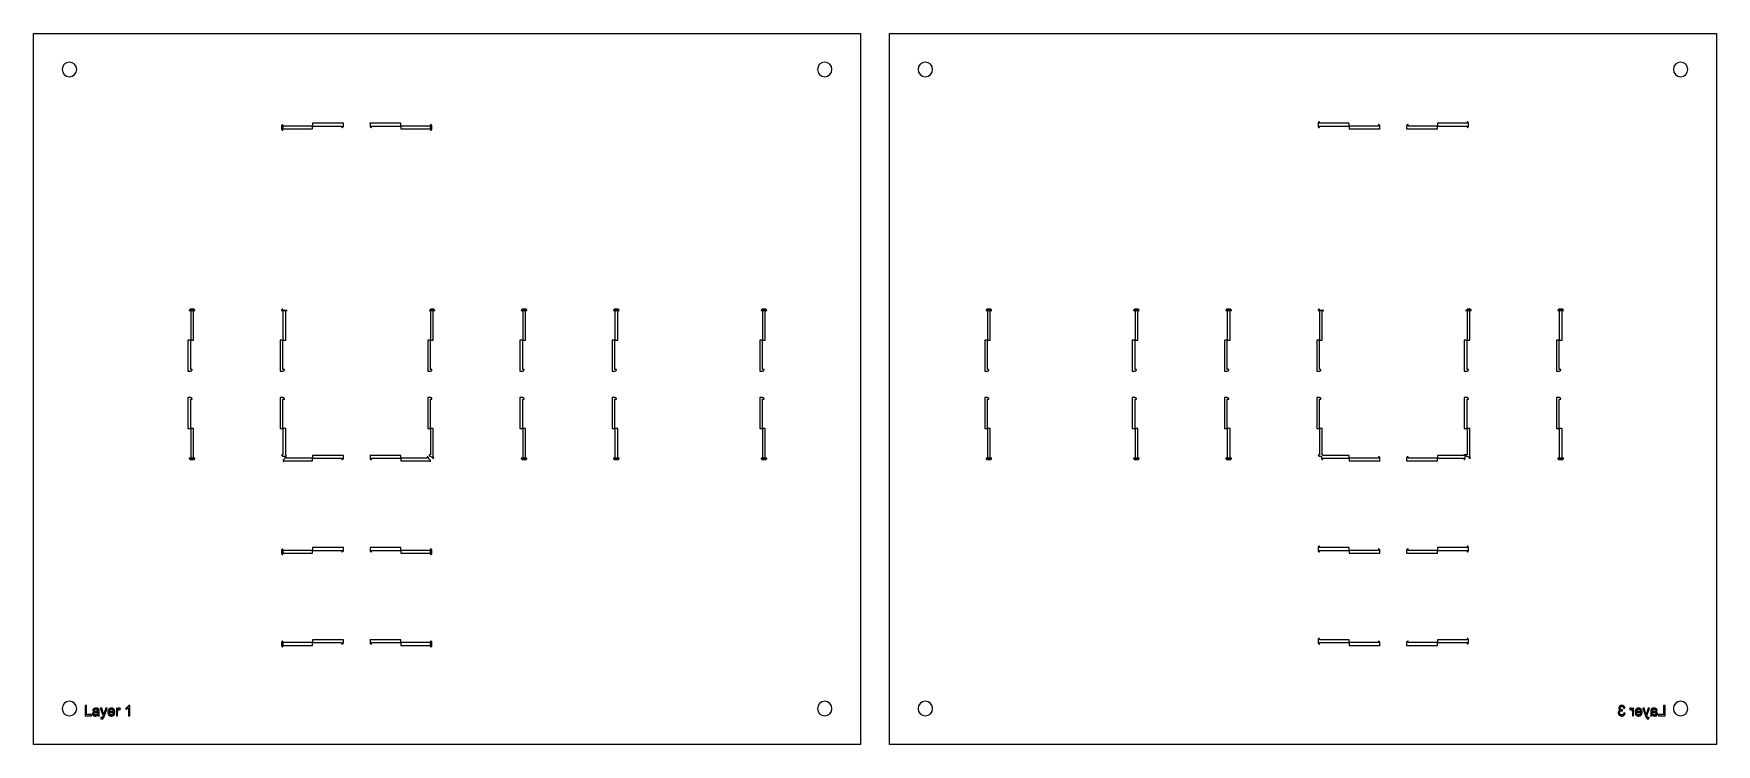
# Model space of a CAD drawing. Header units: metres. Extents: x -111 to 468, y -124 to 121.
import ezdxf

# ---------------------------------------------------------------- set-up
doc = ezdxf.new("R2010")
doc.units = ezdxf.units.M

msp = doc.modelspace()

# ---------------------------------------------------------------- linework, layer by layer
for points in [[(173.41, -123.91), (-111.21, -123.91), (-111.21, 120.71), (173.41, 120.71), (173.41, -123.91)], [(183.41, -123.91), (183.41, 120.71), (468.02, 120.71), (468.02, -123.91), (183.41, -123.91)], [(-96.4, 108.4), (-96.59, 109.36), (-97.13, 110.17), (-97.94, 110.71), (-98.9, 110.9), (-99.86, 110.71), (-100.67, 110.17), (-101.21, 109.36), (-101.4, 108.4), (-101.21, 107.44), (-100.67, 106.63), (-99.86, 106.09), (-98.9, 105.9), (-97.94, 106.09), (-97.13, 106.63), (-96.59, 107.44), (-96.4, 108.4)], [(163.6, 108.4), (163.41, 109.36), (162.87, 110.17), (162.06, 110.71), (161.1, 110.9), (160.14, 110.71), (159.33, 110.17), (158.79, 109.36), (158.6, 108.4), (158.79, 107.44), (159.33, 106.63), (160.14, 106.09), (161.1, 105.9), (162.06, 106.09), (162.87, 106.63), (163.41, 107.44), (163.6, 108.4)], [(193.22, 108.4), (193.41, 107.44), (193.95, 106.63), (194.76, 106.09), (195.72, 105.9), (196.67, 106.09), (197.48, 106.63), (198.03, 107.44), (198.22, 108.4), (198.03, 109.36), (197.48, 110.17), (196.67, 110.71), (195.72, 110.9), (194.76, 110.71), (193.95, 110.17), (193.41, 109.36), (193.22, 108.4)], [(453.22, 108.4), (453.41, 107.44), (453.95, 106.63), (454.76, 106.09), (455.72, 105.9), (456.67, 106.09), (457.48, 106.63), (458.03, 107.44), (458.22, 108.4), (458.03, 109.36), (457.48, 110.17), (456.67, 110.71), (455.72, 110.9), (454.76, 110.71), (453.95, 110.17), (453.41, 109.36), (453.22, 108.4)], [(-25.4, 87.45), (-25.4, 89.4), (-25.43, 89.4), (-25.43, 89.4), (-25.48, 89.39), (-25.48, 89.39), (-25.58, 89.36), (-25.58, 89.36), (-25.67, 89.31), (-25.67, 89.31), (-25.75, 89.25), (-25.75, 89.25), (-25.81, 89.17), (-25.81, 89.17), (-25.86, 89.08), (-25.86, 89.08), (-25.89, 88.98), (-25.89, 88.98), (-25.9, 88.93), (-25.9, 88.93), (-25.9, 88.88), (-25.9, 87.97), (-25.9, 87.92), (-25.9, 87.92), (-25.89, 87.87), (-25.89, 87.86), (-25.86, 87.77), (-25.86, 87.77), (-25.81, 87.68), (-25.81, 87.68), (-25.75, 87.6), (-25.75, 87.6), (-25.67, 87.54), (-25.67, 87.53), (-25.58, 87.49), (-25.58, 87.49), (-25.48, 87.46), (-25.48, 87.46), (-25.43, 87.45), (-25.43, 87.45), (-25.4, 87.45)], [(-25.38, 87.95), (-15.26, 87.95), (-15.25, 87.95), (-15.25, 87.95), (-15.24, 87.96), (-15.24, 87.97), (-15.24, 88.88), (-15.24, 88.89), (-15.25, 88.89), (-15.25, 88.9), (-15.26, 88.9), (-25.38, 88.9), (-25.39, 88.9), (-25.39, 88.89), (-25.4, 88.89), (-25.4, 88.88), (-25.4, 87.97), (-25.4, 87.96), (-25.39, 87.95), (-25.39, 87.95), (-25.38, 87.95)], [(-15.22, 88.9), (-5.1, 88.9), (-5.09, 88.9), (-5.09, 88.89), (-5.08, 88.89), (-5.08, 88.88), (-5.08, 88.4), (-4.98, 88.4), (-4.98, 88.4), (-4.8, 88.47), (-4.8, 88.47), (-4.67, 88.61), (-4.67, 88.61), (-4.59, 88.79), (-4.59, 88.79), (-4.58, 88.89), (-4.58, 89.77), (-4.58, 89.77), (-4.57, 89.82), (-4.57, 89.82), (-4.57, 89.85), (-4.57, 89.85), (-15.22, 89.85), (-15.23, 89.85), (-15.23, 89.85), (-15.24, 89.84), (-15.24, 89.83), (-15.24, 88.92), (-15.24, 88.91), (-15.23, 88.91), (-15.23, 88.9), (-15.22, 88.9)], [(5.08, 88.4), (5.08, 88.88), (5.08, 88.89), (5.09, 88.89), (5.09, 88.9), (5.1, 88.9), (15.22, 88.9), (15.23, 88.9), (15.23, 88.91), (15.24, 88.91), (15.24, 88.92), (15.24, 89.83), (15.24, 89.84), (15.23, 89.85), (15.23, 89.85), (15.22, 89.85), (4.57, 89.85), (4.57, 89.85), (4.57, 89.82), (4.57, 89.82), (4.58, 89.77), (4.58, 89.77), (4.58, 88.89), (4.59, 88.79), (4.59, 88.79), (4.67, 88.61), (4.67, 88.61), (4.8, 88.47), (4.8, 88.47), (4.98, 88.4), (4.98, 88.4), (5.08, 88.4)], [(15.24, 88.88), (15.24, 87.97), (15.24, 87.96), (15.25, 87.95), (15.25, 87.95), (15.26, 87.95), (25.38, 87.95), (25.39, 87.95), (25.39, 87.95), (25.4, 87.96), (25.4, 87.97), (25.4, 88.88), (25.4, 88.89), (25.39, 88.89), (25.39, 88.9), (25.38, 88.9), (15.26, 88.9), (15.25, 88.9), (15.25, 88.89), (15.24, 88.89), (15.24, 88.88)], [(25.4, 89.4), (25.4, 87.45), (25.43, 87.45), (25.43, 87.45), (25.48, 87.46), (25.48, 87.46), (25.58, 87.49), (25.58, 87.49), (25.67, 87.53), (25.67, 87.54), (25.75, 87.6), (25.75, 87.6), (25.81, 87.68), (25.81, 87.68), (25.86, 87.77), (25.86, 87.77), (25.89, 87.86), (25.89, 87.87), (25.9, 87.92), (25.9, 87.92), (25.9, 87.97), (25.9, 88.88), (25.9, 88.93), (25.9, 88.93), (25.89, 88.98), (25.89, 88.98), (25.86, 89.08), (25.86, 89.08), (25.81, 89.17), (25.81, 89.17), (25.75, 89.25), (25.75, 89.25), (25.67, 89.31), (25.67, 89.31), (25.58, 89.36), (25.58, 89.36), (25.48, 89.39), (25.48, 89.39), (25.43, 89.4), (25.43, 89.4), (25.4, 89.4)], [(331.42, 90.35), (331.39, 90.35), (331.39, 90.35), (331.34, 90.34), (331.33, 90.34), (331.24, 90.31), (331.24, 90.31), (331.15, 90.27), (331.14, 90.26), (331.07, 90.2), (331.07, 90.2), (331.01, 90.12), (331, 90.12), (330.96, 90.03), (330.96, 90.03), (330.93, 89.94), (330.93, 89.93), (330.92, 89.88), (330.92, 89.88), (330.92, 89.83), (330.92, 88.92), (330.92, 88.87), (330.92, 88.87), (330.93, 88.82), (330.93, 88.82), (330.96, 88.72), (330.96, 88.72), (331, 88.63), (331.01, 88.63), (331.07, 88.55), (331.07, 88.55), (331.14, 88.49), (331.15, 88.49), (331.24, 88.44), (331.24, 88.44), (331.33, 88.41), (331.34, 88.41), (331.39, 88.4), (331.39, 88.4), (331.42, 88.4), (331.42, 88.92), (331.42, 88.91), (331.42, 88.91), (331.43, 88.9), (331.44, 88.9), (341.56, 88.9), (341.56, 88.9), (341.57, 88.91), (341.57, 88.91), (341.58, 88.92), (341.58, 89.83), (341.57, 89.84), (341.57, 89.85), (341.56, 89.85), (341.56, 89.85), (331.44, 89.85), (331.43, 89.85), (331.42, 89.85), (331.42, 89.84), (331.42, 89.83), (331.42, 90.35)], [(352.24, 87.95), (352.24, 87.95), (352.25, 87.98), (352.25, 87.98), (352.23, 88.03), (352.23, 88.03), (352.23, 88.91), (352.23, 89.01), (352.23, 89.01), (352.15, 89.19), (352.15, 89.19), (352.01, 89.33), (352.01, 89.33), (351.83, 89.4), (351.83, 89.4), (351.74, 89.4), (351.74, 88.92), (351.73, 88.91), (351.73, 88.91), (351.72, 88.9), (351.71, 88.9), (341.6, 88.9), (341.59, 88.9), (341.58, 88.89), (341.58, 88.89), (341.58, 88.88), (341.58, 87.97), (341.58, 87.96), (341.58, 87.95), (341.59, 87.95), (341.6, 87.95), (352.24, 87.95)], [(372.06, 88.88), (372.05, 88.89), (372.05, 88.89), (372.04, 88.9), (372.04, 88.9), (361.92, 88.9), (361.91, 88.9), (361.9, 88.91), (361.9, 88.91), (361.9, 88.92), (361.9, 89.4), (361.8, 89.4), (361.8, 89.4), (361.62, 89.33), (361.62, 89.33), (361.48, 89.19), (361.48, 89.19), (361.41, 89.01), (361.41, 89.01), (361.4, 88.91), (361.4, 88.03), (361.4, 88.03), (361.39, 87.98), (361.39, 87.98), (361.39, 87.95), (361.39, 87.95), (372.04, 87.95), (372.04, 87.95), (372.05, 87.95), (372.05, 87.96), (372.06, 87.97), (372.06, 88.88)], [(382.22, 88.4), (382.24, 88.4), (382.24, 88.4), (382.29, 88.41), (382.3, 88.41), (382.39, 88.44), (382.39, 88.44), (382.48, 88.49), (382.49, 88.49), (382.56, 88.55), (382.56, 88.55), (382.62, 88.63), (382.63, 88.63), (382.68, 88.72), (382.68, 88.72), (382.7, 88.82), (382.71, 88.82), (382.71, 88.87), (382.71, 88.87), (382.71, 88.92), (382.71, 89.83), (382.71, 89.88), (382.71, 89.88), (382.71, 89.93), (382.7, 89.94), (382.68, 90.03), (382.68, 90.03), (382.63, 90.12), (382.62, 90.12), (382.56, 90.2), (382.56, 90.2), (382.49, 90.26), (382.48, 90.27), (382.39, 90.31), (382.39, 90.31), (382.3, 90.34), (382.29, 90.34), (382.24, 90.35), (382.24, 90.35), (382.22, 90.35), (382.22, 89.83), (382.21, 89.84), (382.21, 89.85), (382.2, 89.85), (382.2, 89.85), (372.08, 89.85), (372.07, 89.85), (372.06, 89.85), (372.06, 89.84), (372.06, 89.83), (372.06, 88.92), (372.06, 88.91), (372.06, 88.91), (372.07, 88.9), (372.08, 88.9), (382.2, 88.9), (382.2, 88.9), (382.21, 88.91), (382.21, 88.91), (382.22, 88.92), (382.22, 88.4)], [(-57.65, 25.4), (-55.7, 25.4), (-55.7, 25.43), (-55.7, 25.43), (-55.71, 25.48), (-55.71, 25.48), (-55.74, 25.58), (-55.74, 25.58), (-55.78, 25.67), (-55.79, 25.67), (-55.85, 25.75), (-55.85, 25.75), (-55.93, 25.81), (-55.93, 25.81), (-56.02, 25.86), (-56.02, 25.86), (-56.11, 25.89), (-56.12, 25.89), (-56.17, 25.9), (-56.17, 25.9), (-56.22, 25.9), (-57.13, 25.9), (-57.18, 25.9), (-57.18, 25.9), (-57.23, 25.89), (-57.23, 25.89), (-57.33, 25.86), (-57.33, 25.86), (-57.42, 25.81), (-57.42, 25.81), (-57.5, 25.75), (-57.5, 25.75), (-57.56, 25.67), (-57.56, 25.67), (-57.61, 25.58), (-57.61, 25.58), (-57.64, 25.48), (-57.64, 25.48), (-57.65, 25.43), (-57.65, 25.43), (-57.65, 25.4)], [(-57.13, 15.24), (-57.13, 15.24), (-56.22, 15.24), (-56.21, 15.24), (-56.2, 15.25), (-56.2, 15.25), (-56.2, 15.26), (-56.2, 25.38), (-56.2, 25.39), (-56.2, 25.39), (-56.21, 25.4), (-56.22, 25.4), (-57.13, 25.4), (-57.14, 25.4), (-57.14, 25.39), (-57.15, 25.39), (-57.15, 25.38), (-57.15, 15.26), (-57.15, 15.25), (-57.14, 15.25), (-57.14, 15.24), (-57.13, 15.24), (-57.13, 15.24)], [(-25.9, 25.4), (-23.95, 25.4), (-23.95, 25.42), (-23.95, 25.42), (-25.39, 25.42), (-25.39, 25.42), (-25.4, 25.42), (-25.4, 25.43), (-25.4, 25.43), (-25.4, 25.9), (-25.43, 25.9), (-25.43, 25.9), (-25.48, 25.89), (-25.48, 25.89), (-25.58, 25.86), (-25.58, 25.86), (-25.67, 25.81), (-25.67, 25.81), (-25.75, 25.75), (-25.75, 25.75), (-25.81, 25.67), (-25.81, 25.67), (-25.86, 25.58), (-25.86, 25.58), (-25.89, 25.48), (-25.89, 25.48), (-25.9, 25.43), (-25.9, 25.43), (-25.9, 25.4)], [(-25.38, 15.24), (-24.47, 15.24), (-24.46, 15.24), (-24.45, 15.25), (-24.45, 15.25), (-24.45, 15.26), (-24.45, 25.38), (-24.45, 25.39), (-24.45, 25.39), (-24.46, 25.4), (-24.47, 25.4), (-25.38, 25.4), (-25.39, 25.4), (-25.39, 25.39), (-25.4, 25.39), (-25.4, 25.38), (-25.4, 15.26), (-25.4, 15.25), (-25.39, 15.25), (-25.39, 15.24), (-25.38, 15.24)], [(24.9, 25.4), (26.85, 25.4), (26.85, 25.43), (26.85, 25.43), (26.84, 25.48), (26.84, 25.48), (26.81, 25.58), (26.81, 25.58), (26.77, 25.67), (26.76, 25.67), (26.7, 25.75), (26.7, 25.75), (26.62, 25.81), (26.62, 25.81), (26.53, 25.86), (26.53, 25.86), (26.44, 25.89), (26.43, 25.89), (26.38, 25.9), (26.38, 25.9), (26.33, 25.9), (25.42, 25.9), (25.4, 25.9), (25.4, 25.9), (25.4, 25.43), (25.4, 25.43), (25.4, 25.42), (25.39, 25.42), (25.39, 25.42), (24.9, 25.42), (24.9, 25.42), (24.9, 25.4)], [(25.42, 15.24), (26.33, 15.24), (26.34, 15.24), (26.35, 15.25), (26.35, 15.25), (26.35, 15.26), (26.35, 25.38), (26.35, 25.39), (26.35, 25.39), (26.34, 25.4), (26.33, 25.4), (25.42, 25.4), (25.41, 25.4), (25.41, 25.39), (25.4, 25.39), (25.4, 25.38), (25.4, 15.26), (25.4, 15.25), (25.41, 15.25), (25.41, 15.24), (25.42, 15.24)], [(56.65, 25.4), (58.6, 25.4), (58.6, 25.43), (58.6, 25.43), (58.59, 25.48), (58.59, 25.48), (58.56, 25.58), (58.56, 25.58), (58.52, 25.67), (58.51, 25.67), (58.45, 25.75), (58.45, 25.75), (58.37, 25.81), (58.37, 25.81), (58.28, 25.86), (58.28, 25.86), (58.19, 25.89), (58.18, 25.89), (58.13, 25.9), (58.13, 25.9), (58.08, 25.9), (57.17, 25.9), (57.12, 25.9), (57.12, 25.9), (57.07, 25.89), (57.07, 25.89), (56.97, 25.86), (56.97, 25.86), (56.88, 25.81), (56.88, 25.81), (56.8, 25.75), (56.8, 25.75), (56.74, 25.67), (56.74, 25.67), (56.69, 25.58), (56.69, 25.58), (56.66, 25.48), (56.66, 25.48), (56.65, 25.43), (56.65, 25.43), (56.65, 25.4)], [(57.17, 15.24), (57.17, 15.24), (58.08, 15.24), (58.09, 15.24), (58.1, 15.25), (58.1, 15.25), (58.1, 15.26), (58.1, 25.38), (58.1, 25.39), (58.1, 25.39), (58.09, 25.4), (58.08, 25.4), (57.17, 25.4), (57.16, 25.4), (57.16, 25.39), (57.15, 25.39), (57.15, 25.38), (57.15, 15.26), (57.15, 15.25), (57.16, 15.25), (57.16, 15.24), (57.17, 15.24), (57.17, 15.24)], [(88.4, 25.4), (90.35, 25.4), (90.35, 25.43), (90.35, 25.43), (90.34, 25.48), (90.34, 25.48), (90.31, 25.58), (90.31, 25.58), (90.27, 25.67), (90.26, 25.67), (90.2, 25.75), (90.2, 25.75), (90.12, 25.81), (90.12, 25.81), (90.03, 25.86), (90.03, 25.86), (89.94, 25.89), (89.93, 25.89), (89.88, 25.9), (89.88, 25.9), (89.83, 25.9), (88.92, 25.9), (88.87, 25.9), (88.87, 25.9), (88.82, 25.89), (88.82, 25.89), (88.72, 25.86), (88.72, 25.86), (88.63, 25.81), (88.63, 25.81), (88.55, 25.75), (88.55, 25.75), (88.49, 25.67), (88.49, 25.67), (88.44, 25.58), (88.44, 25.58), (88.41, 25.48), (88.41, 25.48), (88.4, 25.43), (88.4, 25.43), (88.4, 25.4)], [(88.92, 15.24), (89.83, 15.24), (89.84, 15.24), (89.85, 15.25), (89.85, 15.25), (89.85, 15.26), (89.85, 25.38), (89.85, 25.39), (89.85, 25.39), (89.84, 25.4), (89.83, 25.4), (88.92, 25.4), (88.91, 25.4), (88.91, 25.39), (88.9, 25.39), (88.9, 25.38), (88.9, 15.26), (88.9, 15.25), (88.91, 15.25), (88.91, 15.24), (88.92, 15.24)], [(139.2, 25.4), (141.15, 25.4), (141.15, 25.43), (141.15, 25.43), (141.14, 25.48), (141.14, 25.48), (141.11, 25.58), (141.11, 25.58), (141.07, 25.67), (141.06, 25.67), (141, 25.75), (141, 25.75), (140.92, 25.81), (140.92, 25.81), (140.83, 25.86), (140.83, 25.86), (140.74, 25.89), (140.73, 25.89), (140.68, 25.9), (140.68, 25.9), (140.63, 25.9), (139.72, 25.9), (139.67, 25.9), (139.67, 25.9), (139.62, 25.89), (139.62, 25.89), (139.52, 25.86), (139.52, 25.86), (139.43, 25.81), (139.43, 25.81), (139.35, 25.75), (139.35, 25.75), (139.29, 25.67), (139.29, 25.67), (139.24, 25.58), (139.24, 25.58), (139.21, 25.48), (139.21, 25.48), (139.2, 25.43), (139.2, 25.43), (139.2, 25.4)], [(139.72, 15.24), (139.72, 15.24), (140.63, 15.24), (140.64, 15.24), (140.65, 15.25), (140.65, 15.25), (140.65, 15.26), (140.65, 25.38), (140.65, 25.39), (140.65, 25.39), (140.64, 25.4), (140.63, 25.4), (139.72, 25.4), (139.71, 25.4), (139.71, 25.39), (139.7, 25.39), (139.7, 25.38), (139.7, 15.26), (139.7, 15.25), (139.71, 15.24), (139.71, 15.24), (139.72, 15.24)], [(218.57, 25.4), (218.56, 25.43), (218.56, 25.43), (218.56, 25.48), (218.56, 25.48), (218.53, 25.58), (218.53, 25.58), (218.48, 25.67), (218.48, 25.67), (218.42, 25.75), (218.42, 25.75), (218.34, 25.81), (218.33, 25.81), (218.25, 25.86), (218.25, 25.86), (218.15, 25.89), (218.15, 25.89), (218.1, 25.9), (218.1, 25.9), (218.05, 25.9), (217.14, 25.9), (217.09, 25.9), (217.09, 25.9), (217.04, 25.89), (217.03, 25.89), (216.94, 25.86), (216.94, 25.86), (216.85, 25.81), (216.84, 25.81), (216.77, 25.75), (216.77, 25.75), (216.71, 25.67), (216.7, 25.67), (216.66, 25.58), (216.66, 25.58), (216.63, 25.48), (216.63, 25.48), (216.62, 25.43), (216.62, 25.43), (216.62, 25.4), (218.57, 25.4)], [(217.14, 15.24), (217.14, 15.24), (218.05, 15.24), (218.06, 15.24), (218.06, 15.25), (218.07, 15.25), (218.07, 15.26), (218.07, 25.38), (218.07, 25.39), (218.06, 25.39), (218.06, 25.4), (218.05, 25.4), (217.14, 25.4), (217.13, 25.4), (217.12, 25.39), (217.12, 25.39), (217.12, 25.38), (217.12, 15.26), (217.12, 15.25), (217.12, 15.24), (217.13, 15.24), (217.14, 15.24)], [(269.37, 25.4), (269.36, 25.43), (269.36, 25.43), (269.36, 25.48), (269.36, 25.48), (269.33, 25.58), (269.33, 25.58), (269.28, 25.67), (269.28, 25.67), (269.22, 25.75), (269.22, 25.75), (269.14, 25.81), (269.13, 25.81), (269.05, 25.86), (269.05, 25.86), (268.95, 25.89), (268.95, 25.89), (268.9, 25.9), (268.9, 25.9), (268.85, 25.9), (267.94, 25.9), (267.89, 25.9), (267.89, 25.9), (267.84, 25.89), (267.83, 25.89), (267.74, 25.86), (267.74, 25.86), (267.65, 25.81), (267.64, 25.81), (267.57, 25.75), (267.57, 25.75), (267.51, 25.67), (267.5, 25.67), (267.46, 25.58), (267.46, 25.58), (267.43, 25.48), (267.43, 25.48), (267.42, 25.43), (267.42, 25.43), (267.42, 25.4), (269.37, 25.4)], [(267.92, 15.26), (267.92, 15.25), (267.92, 15.25), (267.93, 15.24), (267.94, 15.24), (268.85, 15.24), (268.86, 15.24), (268.86, 15.25), (268.87, 15.25), (268.87, 15.26), (268.87, 25.38), (268.87, 25.39), (268.86, 25.39), (268.86, 25.4), (268.85, 25.4), (267.94, 25.4), (267.93, 25.4), (267.92, 25.39), (267.92, 25.39), (267.92, 25.38), (267.92, 15.26)], [(301.12, 25.4), (301.11, 25.43), (301.11, 25.43), (301.11, 25.48), (301.11, 25.48), (301.08, 25.58), (301.08, 25.58), (301.03, 25.67), (301.03, 25.67), (300.97, 25.75), (300.97, 25.75), (300.89, 25.81), (300.88, 25.81), (300.8, 25.86), (300.8, 25.86), (300.7, 25.89), (300.7, 25.89), (300.65, 25.9), (300.65, 25.9), (300.6, 25.9), (299.69, 25.9), (299.64, 25.9), (299.64, 25.9), (299.59, 25.89), (299.58, 25.89), (299.49, 25.86), (299.49, 25.86), (299.4, 25.81), (299.39, 25.81), (299.32, 25.75), (299.32, 25.75), (299.26, 25.67), (299.25, 25.67), (299.21, 25.58), (299.21, 25.58), (299.18, 25.48), (299.18, 25.48), (299.17, 25.43), (299.17, 25.43), (299.17, 25.4), (301.12, 25.4)], [(299.69, 15.24), (299.69, 15.24), (300.6, 15.24), (300.61, 15.24), (300.61, 15.25), (300.62, 15.25), (300.62, 15.26), (300.62, 25.38), (300.62, 25.39), (300.61, 25.39), (300.61, 25.4), (300.6, 25.4), (299.69, 25.4), (299.68, 25.4), (299.67, 25.39), (299.67, 25.39), (299.67, 25.38), (299.67, 15.26), (299.67, 15.25), (299.67, 15.25), (299.68, 15.24), (299.68, 15.24), (299.69, 15.24)], [(332.87, 25.4), (332.87, 25.42), (332.87, 25.42), (331.43, 25.42), (331.42, 25.42), (331.42, 25.42), (331.42, 25.43), (331.42, 25.43), (331.42, 25.9), (331.39, 25.9), (331.39, 25.9), (331.34, 25.89), (331.33, 25.89), (331.24, 25.86), (331.24, 25.86), (331.15, 25.81), (331.14, 25.81), (331.07, 25.75), (331.07, 25.75), (331.01, 25.67), (331, 25.67), (330.96, 25.58), (330.96, 25.58), (330.93, 25.48), (330.93, 25.48), (330.92, 25.43), (330.92, 25.43), (330.92, 25.4), (332.87, 25.4)], [(331.42, 15.26), (331.42, 15.25), (331.42, 15.25), (331.43, 15.24), (331.44, 15.24), (332.35, 15.24), (332.36, 15.24), (332.36, 15.25), (332.37, 15.25), (332.37, 15.26), (332.37, 25.38), (332.37, 25.39), (332.36, 25.39), (332.36, 25.4), (332.35, 25.4), (331.44, 25.4), (331.43, 25.4), (331.42, 25.39), (331.42, 25.39), (331.42, 25.38), (331.42, 15.26)], [(383.67, 25.4), (383.66, 25.43), (383.66, 25.43), (383.66, 25.48), (383.66, 25.48), (383.63, 25.58), (383.63, 25.58), (383.58, 25.67), (383.58, 25.67), (383.52, 25.75), (383.52, 25.75), (383.44, 25.81), (383.43, 25.81), (383.35, 25.86), (383.35, 25.86), (383.25, 25.89), (383.25, 25.89), (383.2, 25.9), (383.2, 25.9), (383.15, 25.9), (382.24, 25.9), (382.22, 25.9), (382.22, 25.9), (382.22, 25.43), (382.21, 25.43), (382.21, 25.42), (382.21, 25.42), (382.21, 25.42), (381.72, 25.42), (381.72, 25.42), (381.72, 25.4), (383.67, 25.4)], [(382.22, 15.26), (382.22, 15.25), (382.22, 15.25), (382.23, 15.24), (382.24, 15.24), (383.15, 15.24), (383.16, 15.24), (383.16, 15.25), (383.17, 15.25), (383.17, 15.26), (383.17, 25.38), (383.17, 25.39), (383.16, 25.39), (383.16, 25.4), (383.15, 25.4), (382.24, 25.4), (382.23, 25.4), (382.22, 25.39), (382.22, 25.39), (382.22, 25.38), (382.22, 15.26)], [(415.42, 25.4), (415.41, 25.43), (415.41, 25.43), (415.41, 25.48), (415.41, 25.48), (415.38, 25.58), (415.38, 25.58), (415.33, 25.67), (415.33, 25.67), (415.27, 25.75), (415.27, 25.75), (415.19, 25.81), (415.18, 25.81), (415.1, 25.86), (415.1, 25.86), (415, 25.89), (415, 25.89), (414.95, 25.9), (414.95, 25.9), (414.9, 25.9), (413.99, 25.9), (413.94, 25.9), (413.94, 25.9), (413.89, 25.89), (413.88, 25.89), (413.79, 25.86), (413.79, 25.86), (413.7, 25.81), (413.69, 25.81), (413.62, 25.75), (413.62, 25.75), (413.56, 25.67), (413.55, 25.67), (413.51, 25.58), (413.51, 25.58), (413.48, 25.48), (413.48, 25.48), (413.47, 25.43), (413.47, 25.43), (413.47, 25.4), (415.42, 25.4)], [(413.99, 15.24), (413.99, 15.24), (414.9, 15.24), (414.91, 15.24), (414.91, 15.25), (414.92, 15.25), (414.92, 15.26), (414.92, 25.38), (414.92, 25.39), (414.91, 25.39), (414.91, 25.4), (414.9, 25.4), (413.99, 25.4), (413.98, 25.4), (413.97, 25.39), (413.97, 25.39), (413.97, 25.38), (413.97, 15.26), (413.97, 15.25), (413.97, 15.25), (413.98, 15.24), (413.98, 15.24), (413.99, 15.24)], [(-56.65, 5.08), (-57.13, 5.08), (-57.14, 5.08), (-57.14, 5.09), (-57.15, 5.09), (-57.15, 5.1), (-57.15, 15.22), (-57.15, 15.23), (-57.16, 15.23), (-57.16, 15.24), (-57.17, 15.24), (-57.17, 15.24), (-57.17, 15.24), (-58.08, 15.24), (-58.09, 15.24), (-58.1, 15.23), (-58.1, 15.23), (-58.1, 15.22), (-58.1, 4.58), (-58.06, 4.58), (-58.06, 4.58), (-57.14, 4.58), (-57.04, 4.59), (-57.04, 4.59), (-56.86, 4.67), (-56.86, 4.67), (-56.72, 4.8), (-56.72, 4.8), (-56.65, 4.98), (-56.65, 4.98), (-56.65, 5.08), (-56.65, 5.08)], [(-24.9, 5.08), (-25.38, 5.08), (-25.39, 5.08), (-25.39, 5.09), (-25.4, 5.09), (-25.4, 5.1), (-25.4, 15.22), (-25.4, 15.23), (-25.41, 15.23), (-25.41, 15.24), (-25.42, 15.24), (-26.33, 15.24), (-26.34, 15.24), (-26.35, 15.23), (-26.35, 15.23), (-26.35, 15.22), (-26.35, 4.57), (-26.35, 4.57), (-26.32, 4.57), (-26.32, 4.57), (-26.27, 4.58), (-26.27, 4.58), (-25.39, 4.58), (-25.29, 4.59), (-25.29, 4.59), (-25.11, 4.67), (-25.11, 4.67), (-24.97, 4.8), (-24.97, 4.8), (-24.9, 4.98), (-24.9, 4.98), (-24.9, 5.08)], [(25.9, 5.08), (25.42, 5.08), (25.41, 5.08), (25.41, 5.09), (25.4, 5.09), (25.4, 5.1), (25.4, 15.22), (25.4, 15.23), (25.39, 15.23), (25.39, 15.24), (25.38, 15.24), (24.47, 15.24), (24.46, 15.24), (24.45, 15.23), (24.45, 15.23), (24.45, 15.22), (24.45, 4.57), (24.45, 4.57), (24.48, 4.57), (24.48, 4.57), (24.53, 4.58), (24.53, 4.58), (25.41, 4.58), (25.51, 4.59), (25.51, 4.59), (25.69, 4.67), (25.69, 4.67), (25.83, 4.8), (25.83, 4.8), (25.9, 4.98), (25.9, 4.98), (25.9, 5.08)], [(57.65, 5.08), (57.17, 5.08), (57.16, 5.08), (57.16, 5.09), (57.15, 5.09), (57.15, 5.1), (57.15, 15.22), (57.15, 15.23), (57.14, 15.23), (57.14, 15.24), (57.13, 15.24), (57.13, 15.24), (57.13, 15.24), (56.22, 15.24), (56.21, 15.24), (56.2, 15.23), (56.2, 15.23), (56.2, 15.22), (56.2, 4.58), (56.24, 4.58), (56.24, 4.58), (57.16, 4.58), (57.26, 4.59), (57.26, 4.59), (57.44, 4.67), (57.44, 4.67), (57.58, 4.8), (57.58, 4.8), (57.65, 4.98), (57.65, 4.98), (57.65, 5.08), (57.65, 5.08)], [(89.4, 5.08), (88.92, 5.08), (88.91, 5.08), (88.91, 5.09), (88.9, 5.09), (88.9, 5.1), (88.9, 15.22), (88.9, 15.23), (88.89, 15.23), (88.89, 15.24), (88.88, 15.24), (87.97, 15.24), (87.96, 15.24), (87.95, 15.23), (87.95, 15.23), (87.95, 15.22), (87.95, 4.57), (87.95, 4.57), (87.98, 4.57), (87.98, 4.57), (88.03, 4.58), (88.03, 4.58), (88.91, 4.58), (89.01, 4.59), (89.01, 4.59), (89.19, 4.67), (89.19, 4.67), (89.33, 4.8), (89.33, 4.8), (89.4, 4.98), (89.4, 4.98), (89.4, 5.08)], [(140.2, 5.08), (139.72, 5.08), (139.71, 5.08), (139.71, 5.09), (139.7, 5.09), (139.7, 5.1), (139.7, 15.22), (139.7, 15.23), (139.69, 15.24), (139.69, 15.24), (139.68, 15.24), (139.68, 15.24), (138.77, 15.24), (138.76, 15.24), (138.75, 15.23), (138.75, 15.23), (138.75, 15.22), (138.75, 4.57), (138.75, 4.57), (138.78, 4.57), (138.78, 4.57), (138.83, 4.58), (138.83, 4.58), (139.71, 4.58), (139.81, 4.59), (139.81, 4.59), (139.99, 4.67), (139.99, 4.67), (140.13, 4.8), (140.13, 4.8), (140.2, 4.98), (140.2, 4.98), (140.2, 5.08)], [(216.16, 4.57), (216.16, 4.57), (216.2, 4.57), (216.2, 4.57), (216.24, 4.58), (216.24, 4.58), (217.13, 4.58), (217.23, 4.59), (217.23, 4.59), (217.41, 4.67), (217.41, 4.67), (217.54, 4.8), (217.54, 4.8), (217.62, 4.98), (217.62, 4.98), (217.62, 5.08), (217.14, 5.08), (217.13, 5.08), (217.12, 5.09), (217.12, 5.09), (217.12, 5.1), (217.12, 15.22), (217.11, 15.23), (217.11, 15.23), (217.1, 15.24), (217.1, 15.24), (216.18, 15.24), (216.18, 15.24), (216.17, 15.23), (216.16, 15.23), (216.16, 15.22), (216.16, 4.57)], [(266.96, 4.57), (266.96, 4.57), (267, 4.57), (267, 4.57), (267.04, 4.58), (267.04, 4.58), (267.93, 4.58), (268.03, 4.59), (268.03, 4.59), (268.21, 4.67), (268.21, 4.67), (268.34, 4.8), (268.34, 4.8), (268.42, 4.98), (268.42, 4.98), (268.42, 5.08), (267.94, 5.08), (267.93, 5.08), (267.92, 5.09), (267.92, 5.09), (267.92, 5.1), (267.92, 15.22), (267.91, 15.23), (267.91, 15.23), (267.9, 15.24), (267.9, 15.24), (266.98, 15.24), (266.98, 15.24), (266.97, 15.23), (266.96, 15.23), (266.96, 15.22), (266.96, 4.57)], [(298.71, 4.58), (298.75, 4.58), (298.75, 4.58), (299.68, 4.58), (299.78, 4.59), (299.78, 4.59), (299.96, 4.67), (299.96, 4.67), (300.09, 4.8), (300.09, 4.8), (300.17, 4.98), (300.17, 4.98), (300.17, 5.08), (300.17, 5.08), (299.69, 5.08), (299.68, 5.08), (299.67, 5.09), (299.67, 5.09), (299.67, 5.1), (299.67, 15.22), (299.66, 15.23), (299.66, 15.23), (299.65, 15.24), (299.65, 15.24), (298.73, 15.24), (298.73, 15.24), (298.72, 15.23), (298.71, 15.23), (298.71, 15.22), (298.71, 4.58)], [(330.46, 4.57), (330.46, 4.57), (330.5, 4.57), (330.5, 4.57), (330.54, 4.58), (330.54, 4.58), (331.43, 4.58), (331.53, 4.59), (331.53, 4.59), (331.71, 4.67), (331.71, 4.67), (331.84, 4.8), (331.84, 4.8), (331.92, 4.98), (331.92, 4.98), (331.92, 5.08), (331.44, 5.08), (331.43, 5.08), (331.42, 5.09), (331.42, 5.09), (331.42, 5.1), (331.42, 15.22), (331.41, 15.23), (331.41, 15.23), (331.4, 15.24), (331.4, 15.24), (330.48, 15.24), (330.48, 15.24), (330.47, 15.23), (330.46, 15.23), (330.46, 15.22), (330.46, 4.57)], [(381.26, 4.57), (381.26, 4.57), (381.3, 4.57), (381.3, 4.57), (381.34, 4.58), (381.34, 4.58), (382.23, 4.58), (382.33, 4.59), (382.33, 4.59), (382.51, 4.67), (382.51, 4.67), (382.64, 4.8), (382.64, 4.8), (382.72, 4.98), (382.72, 4.98), (382.72, 5.08), (382.24, 5.08), (382.23, 5.08), (382.22, 5.09), (382.22, 5.09), (382.22, 5.1), (382.22, 15.22), (382.21, 15.23), (382.21, 15.23), (382.2, 15.24), (382.2, 15.24), (381.28, 15.24), (381.28, 15.24), (381.27, 15.23), (381.26, 15.23), (381.26, 15.22), (381.26, 4.57)], [(413.01, 4.58), (413.05, 4.58), (413.05, 4.58), (413.98, 4.58), (414.08, 4.59), (414.08, 4.59), (414.26, 4.67), (414.26, 4.67), (414.39, 4.8), (414.39, 4.8), (414.47, 4.98), (414.47, 4.98), (414.47, 5.08), (414.47, 5.08), (413.99, 5.08), (413.98, 5.08), (413.97, 5.09), (413.97, 5.09), (413.97, 5.1), (413.97, 15.22), (413.96, 15.23), (413.96, 15.23), (413.95, 15.24), (413.95, 15.24), (413.03, 15.24), (413.03, 15.24), (413.02, 15.23), (413.01, 15.23), (413.01, 15.22), (413.01, 4.58)], [(-58.08, -15.24), (-57.17, -15.24), (-57.16, -15.24), (-57.16, -15.23), (-57.15, -15.23), (-57.15, -15.22), (-57.15, -5.1), (-57.15, -5.09), (-57.14, -5.09), (-57.14, -5.08), (-57.13, -5.08), (-56.65, -5.08), (-56.65, -5.08), (-56.65, -4.98), (-56.65, -4.98), (-56.72, -4.8), (-56.72, -4.8), (-56.86, -4.67), (-56.86, -4.67), (-57.04, -4.59), (-57.04, -4.59), (-57.14, -4.58), (-58.06, -4.58), (-58.06, -4.58), (-58.1, -4.58), (-58.1, -15.22), (-58.1, -15.23), (-58.1, -15.23), (-58.09, -15.24), (-58.08, -15.24)], [(-26.33, -15.24), (-25.42, -15.24), (-25.41, -15.24), (-25.41, -15.23), (-25.4, -15.23), (-25.4, -15.22), (-25.4, -5.1), (-25.4, -5.09), (-25.39, -5.09), (-25.39, -5.08), (-25.38, -5.08), (-24.9, -5.08), (-24.9, -4.98), (-24.9, -4.98), (-24.97, -4.8), (-24.97, -4.8), (-25.11, -4.67), (-25.11, -4.67), (-25.29, -4.59), (-25.29, -4.59), (-25.39, -4.58), (-26.27, -4.58), (-26.27, -4.58), (-26.32, -4.57), (-26.32, -4.57), (-26.35, -4.57), (-26.35, -4.57), (-26.35, -15.22), (-26.35, -15.23), (-26.35, -15.23), (-26.34, -15.24), (-26.33, -15.24)], [(25.4, -15.22), (25.4, -5.1), (25.4, -5.09), (25.41, -5.09), (25.41, -5.08), (25.42, -5.08), (25.9, -5.08), (25.9, -4.98), (25.9, -4.98), (25.83, -4.8), (25.83, -4.8), (25.69, -4.67), (25.69, -4.67), (25.51, -4.59), (25.51, -4.59), (25.41, -4.58), (24.53, -4.58), (24.53, -4.58), (24.48, -4.57), (24.48, -4.57), (24.45, -4.57), (24.45, -4.57), (24.45, -15.22), (24.45, -15.23), (24.45, -15.23), (24.46, -15.24), (24.47, -15.24), (25.38, -15.24), (25.39, -15.24), (25.39, -15.23), (25.4, -15.23), (25.4, -15.22)], [(56.22, -15.24), (57.13, -15.24), (57.14, -15.24), (57.14, -15.23), (57.15, -15.23), (57.15, -15.22), (57.15, -5.1), (57.15, -5.09), (57.16, -5.09), (57.16, -5.08), (57.17, -5.08), (57.65, -5.08), (57.65, -5.08), (57.65, -4.98), (57.65, -4.98), (57.58, -4.8), (57.58, -4.8), (57.44, -4.67), (57.44, -4.67), (57.26, -4.59), (57.26, -4.59), (57.16, -4.58), (56.24, -4.58), (56.24, -4.58), (56.2, -4.58), (56.2, -15.22), (56.2, -15.23), (56.2, -15.23), (56.21, -15.24), (56.22, -15.24)], [(87.97, -15.24), (88.88, -15.24), (88.89, -15.24), (88.89, -15.23), (88.9, -15.23), (88.9, -15.22), (88.9, -5.1), (88.9, -5.09), (88.91, -5.09), (88.91, -5.08), (88.92, -5.08), (89.4, -5.08), (89.4, -4.98), (89.4, -4.98), (89.33, -4.8), (89.33, -4.8), (89.19, -4.67), (89.19, -4.67), (89.01, -4.59), (89.01, -4.59), (88.91, -4.58), (88.03, -4.58), (88.03, -4.58), (87.98, -4.57), (87.98, -4.57), (87.95, -4.57), (87.95, -4.57), (87.95, -15.22), (87.95, -15.23), (87.95, -15.23), (87.96, -15.24), (87.97, -15.24)], [(138.77, -15.24), (139.68, -15.24), (139.69, -15.24), (139.69, -15.23), (139.7, -15.23), (139.7, -15.22), (139.7, -5.1), (139.7, -5.09), (139.71, -5.09), (139.71, -5.08), (139.72, -5.08), (140.2, -5.08), (140.2, -4.98), (140.2, -4.98), (140.13, -4.8), (140.13, -4.8), (139.99, -4.67), (139.99, -4.67), (139.81, -4.59), (139.81, -4.59), (139.71, -4.58), (138.83, -4.58), (138.83, -4.58), (138.78, -4.57), (138.78, -4.57), (138.75, -4.57), (138.75, -4.57), (138.75, -15.22), (138.75, -15.23), (138.75, -15.23), (138.76, -15.24), (138.77, -15.24)], [(217.1, -15.24), (217.1, -15.24), (217.11, -15.24), (217.11, -15.23), (217.12, -15.22), (217.12, -5.1), (217.12, -5.09), (217.12, -5.09), (217.13, -5.08), (217.14, -5.08), (217.62, -5.08), (217.62, -4.98), (217.62, -4.98), (217.54, -4.8), (217.54, -4.8), (217.41, -4.67), (217.41, -4.67), (217.23, -4.59), (217.23, -4.59), (217.13, -4.58), (216.24, -4.58), (216.24, -4.58), (216.2, -4.57), (216.2, -4.57), (216.16, -4.57), (216.16, -4.57), (216.16, -15.22), (216.16, -15.23), (216.17, -15.23), (216.18, -15.24), (216.18, -15.24), (217.1, -15.24), (217.1, -15.24)], [(267.9, -15.24), (267.9, -15.24), (267.91, -15.23), (267.91, -15.23), (267.92, -15.22), (267.92, -5.1), (267.92, -5.09), (267.92, -5.09), (267.93, -5.08), (267.94, -5.08), (268.42, -5.08), (268.42, -4.98), (268.42, -4.98), (268.34, -4.8), (268.34, -4.8), (268.21, -4.67), (268.21, -4.67), (268.03, -4.59), (268.03, -4.59), (267.93, -4.58), (267.04, -4.58), (267.04, -4.58), (267, -4.57), (267, -4.57), (266.96, -4.57), (266.96, -4.57), (266.96, -15.22), (266.96, -15.23), (266.97, -15.23), (266.98, -15.24), (266.98, -15.24), (267.9, -15.24)], [(299.65, -15.24), (299.65, -15.24), (299.65, -15.24), (299.66, -15.23), (299.66, -15.23), (299.67, -15.22), (299.67, -5.1), (299.67, -5.09), (299.67, -5.09), (299.68, -5.08), (299.69, -5.08), (300.17, -5.08), (300.17, -5.08), (300.17, -4.98), (300.17, -4.98), (300.09, -4.8), (300.09, -4.8), (299.96, -4.67), (299.96, -4.67), (299.78, -4.59), (299.78, -4.59), (299.68, -4.58), (298.75, -4.58), (298.75, -4.58), (298.71, -4.58), (298.71, -15.22), (298.71, -15.23), (298.72, -15.23), (298.73, -15.24), (298.73, -15.24), (299.65, -15.24), (299.65, -15.24)], [(331.4, -15.24), (331.4, -15.24), (331.41, -15.23), (331.41, -15.23), (331.42, -15.22), (331.42, -5.1), (331.42, -5.09), (331.42, -5.09), (331.43, -5.08), (331.44, -5.08), (331.92, -5.08), (331.92, -4.98), (331.92, -4.98), (331.84, -4.8), (331.84, -4.8), (331.71, -4.67), (331.71, -4.67), (331.53, -4.59), (331.53, -4.59), (331.43, -4.58), (330.54, -4.58), (330.54, -4.58), (330.5, -4.57), (330.5, -4.57), (330.46, -4.57), (330.46, -4.57), (330.46, -15.22), (330.46, -15.23), (330.47, -15.23), (330.48, -15.24), (330.48, -15.24), (331.4, -15.24)], [(382.2, -15.24), (382.2, -15.24), (382.21, -15.23), (382.21, -15.23), (382.22, -15.22), (382.22, -5.1), (382.22, -5.09), (382.22, -5.09), (382.23, -5.08), (382.24, -5.08), (382.72, -5.08), (382.72, -4.98), (382.72, -4.98), (382.64, -4.8), (382.64, -4.8), (382.51, -4.67), (382.51, -4.67), (382.33, -4.59), (382.33, -4.59), (382.23, -4.58), (381.34, -4.58), (381.34, -4.58), (381.3, -4.57), (381.3, -4.57), (381.26, -4.57), (381.26, -4.57), (381.26, -15.22), (381.26, -15.23), (381.27, -15.23), (381.28, -15.24), (381.28, -15.24), (382.2, -15.24)], [(413.95, -15.24), (413.95, -15.24), (413.95, -15.24), (413.96, -15.23), (413.96, -15.23), (413.97, -15.22), (413.97, -5.1), (413.97, -5.09), (413.97, -5.09), (413.98, -5.08), (413.99, -5.08), (414.47, -5.08), (414.47, -5.08), (414.47, -4.98), (414.47, -4.98), (414.39, -4.8), (414.39, -4.8), (414.26, -4.67), (414.26, -4.67), (414.08, -4.59), (414.08, -4.59), (413.98, -4.58), (413.05, -4.58), (413.05, -4.58), (413.01, -4.58), (413.01, -15.22), (413.01, -15.23), (413.02, -15.23), (413.03, -15.24), (413.03, -15.24), (413.95, -15.24), (413.95, -15.24)], [(-57.15, -15.26), (-57.15, -25.38), (-57.15, -25.39), (-57.14, -25.39), (-57.14, -25.4), (-57.13, -25.4), (-56.22, -25.4), (-56.21, -25.4), (-56.2, -25.39), (-56.2, -25.39), (-56.2, -25.38), (-56.2, -15.26), (-56.2, -15.25), (-56.2, -15.25), (-56.21, -15.24), (-56.22, -15.24), (-57.13, -15.24), (-57.13, -15.24), (-57.13, -15.24), (-57.14, -15.24), (-57.14, -15.25), (-57.15, -15.25), (-57.15, -15.26)], [(-24.25, -24.69), (-24.25, -24.45), (-24.26, -24.37), (-24.31, -24.31), (-24.37, -24.26), (-24.45, -24.25), (-24.45, -15.26), (-24.45, -15.25), (-24.45, -15.25), (-24.46, -15.24), (-24.47, -15.24), (-25.38, -15.24), (-25.39, -15.24), (-25.39, -15.25), (-25.4, -15.25), (-25.4, -15.26), (-25.4, -24.25), (-25.48, -24.26), (-25.86, -24.42), (-25.81, -24.52), (-25.81, -24.52), (-25.68, -24.66), (-25.68, -24.66), (-25.5, -24.74), (-25.5, -24.74), (-25.4, -24.75), (-24.45, -24.75), (-24.35, -24.74), (-24.35, -24.74), (-24.25, -24.69), (-24.25, -24.69), (-24.25, -24.69)], [(26.54, -25.33), (26.54, -25.32), (26.35, -24.88), (26.35, -15.26), (26.35, -15.25), (26.35, -15.25), (26.34, -15.24), (26.33, -15.24), (25.42, -15.24), (25.41, -15.24), (25.41, -15.25), (25.4, -15.25), (25.4, -15.26), (25.4, -24.25), (24.9, -24.25), (24.91, -24.33), (24.91, -24.33), (24.97, -24.49), (24.97, -24.49), (25.07, -24.63), (25.07, -24.63), (25.22, -24.71), (25.22, -24.71), (25.3, -24.74), (25.33, -24.74), (25.33, -24.74), (25.84, -24.96), (25.84, -24.96), (25.84, -24.96), (25.89, -25.06), (25.94, -25.15), (25.94, -25.15), (26.07, -25.29), (26.07, -25.29), (26.25, -25.36), (26.25, -25.36), (26.45, -25.36), (26.45, -25.36), (26.54, -25.33), (26.54, -25.33)], [(57.15, -15.26), (57.15, -25.38), (57.15, -25.39), (57.16, -25.39), (57.16, -25.4), (57.17, -25.4), (58.08, -25.4), (58.09, -25.4), (58.1, -25.39), (58.1, -25.39), (58.1, -25.38), (58.1, -15.26), (58.1, -15.25), (58.1, -15.25), (58.09, -15.24), (58.08, -15.24), (57.17, -15.24), (57.17, -15.24), (57.17, -15.24), (57.16, -15.24), (57.16, -15.25), (57.15, -15.25), (57.15, -15.26)], [(88.9, -15.26), (88.9, -25.38), (88.9, -25.39), (88.91, -25.39), (88.91, -25.4), (88.92, -25.4), (89.83, -25.4), (89.84, -25.4), (89.85, -25.39), (89.85, -25.39), (89.85, -25.38), (89.85, -15.26), (89.85, -15.25), (89.85, -15.25), (89.84, -15.24), (89.83, -15.24), (88.92, -15.24), (88.91, -15.24), (88.91, -15.25), (88.9, -15.25), (88.9, -15.26)], [(139.7, -15.26), (139.7, -25.38), (139.7, -25.39), (139.71, -25.39), (139.71, -25.4), (139.72, -25.4), (140.63, -25.4), (140.64, -25.4), (140.65, -25.39), (140.65, -25.39), (140.65, -25.38), (140.65, -15.26), (140.65, -15.25), (140.65, -15.25), (140.64, -15.24), (140.63, -15.24), (139.72, -15.24), (139.72, -15.24), (139.71, -15.24), (139.71, -15.24), (139.7, -15.25), (139.7, -15.26)], [(218.07, -15.26), (218.07, -15.25), (218.06, -15.25), (218.06, -15.24), (218.05, -15.24), (217.14, -15.24), (217.14, -15.24), (217.13, -15.24), (217.12, -15.24), (217.12, -15.25), (217.12, -15.26), (217.12, -25.38), (217.12, -25.39), (217.12, -25.39), (217.13, -25.4), (217.14, -25.4), (218.05, -25.4), (218.06, -25.4), (218.06, -25.39), (218.07, -25.39), (218.07, -25.38), (218.07, -15.26)], [(268.85, -25.4), (268.86, -25.4), (268.86, -25.39), (268.87, -25.39), (268.87, -25.38), (268.87, -15.26), (268.87, -15.25), (268.86, -15.25), (268.86, -15.24), (268.85, -15.24), (267.94, -15.24), (267.93, -15.24), (267.92, -15.25), (267.92, -15.25), (267.92, -15.26), (267.92, -25.38), (267.92, -25.39), (267.92, -25.39), (267.93, -25.4), (267.94, -25.4), (268.85, -25.4)], [(300.6, -25.4), (300.61, -25.4), (300.61, -25.39), (300.62, -25.39), (300.62, -25.38), (300.62, -15.26), (300.62, -15.25), (300.61, -15.25), (300.61, -15.24), (300.6, -15.24), (299.69, -15.24), (299.69, -15.24), (299.68, -15.24), (299.68, -15.24), (299.67, -15.25), (299.67, -15.25), (299.67, -15.26), (299.67, -25.38), (299.67, -25.39), (299.67, -25.39), (299.68, -25.4), (299.69, -25.4), (300.6, -25.4)], [(330.96, -24.42), (331, -24.52), (331, -24.52), (331.14, -24.66), (331.14, -24.66), (331.32, -24.74), (331.32, -24.74), (331.42, -24.75), (332.07, -24.75), (332.07, -24.75), (332.07, -24.75), (332.07, -24.75), (332.07, -24.75), (332.07, -25.4), (332.08, -25.5), (332.08, -25.5), (332.15, -25.68), (332.15, -25.68), (332.29, -25.81), (332.29, -25.81), (332.4, -25.86), (332.55, -25.48), (332.57, -25.4), (341.56, -25.4), (341.56, -25.4), (341.57, -25.39), (341.57, -25.39), (341.58, -25.38), (341.58, -24.47), (341.57, -24.46), (341.57, -24.45), (341.56, -24.45), (341.56, -24.45), (332.57, -24.45), (332.55, -24.37), (332.51, -24.31), (332.44, -24.26), (332.37, -24.25), (332.37, -15.26), (332.37, -15.25), (332.36, -15.25), (332.36, -15.24), (332.35, -15.24), (331.44, -15.24), (331.43, -15.24), (331.42, -15.25), (331.42, -15.25), (331.42, -15.26), (331.42, -24.25), (331.34, -24.26), (330.96, -24.42)], [(381.72, -24.25), (381.72, -24.33), (381.72, -24.33), (381.78, -24.49), (381.78, -24.49), (381.89, -24.63), (381.89, -24.63), (382.04, -24.71), (382.04, -24.71), (382.12, -24.74), (382.15, -24.74), (382.15, -24.74), (382.66, -24.96), (382.66, -24.96), (382.66, -24.96), (382.71, -25.06), (382.75, -25.15), (382.75, -25.15), (382.89, -25.29), (382.89, -25.29), (383.07, -25.36), (383.07, -25.36), (383.26, -25.36), (383.26, -25.36), (383.35, -25.33), (383.35, -25.33), (383.35, -25.32), (383.17, -24.88), (383.17, -15.26), (383.17, -15.25), (383.16, -15.25), (383.16, -15.24), (383.15, -15.24), (382.24, -15.24), (382.23, -15.24), (382.22, -15.25), (382.22, -15.25), (382.22, -15.26), (382.22, -24.25), (381.72, -24.25)], [(414.9, -25.4), (414.91, -25.4), (414.91, -25.39), (414.92, -25.39), (414.92, -25.38), (414.92, -15.26), (414.92, -15.25), (414.91, -15.25), (414.91, -15.24), (414.9, -15.24), (413.99, -15.24), (413.99, -15.24), (413.98, -15.24), (413.98, -15.24), (413.97, -15.25), (413.97, -15.25), (413.97, -15.26), (413.97, -25.38), (413.97, -25.39), (413.97, -25.39), (413.98, -25.4), (413.99, -25.4), (414.9, -25.4)], [(-55.7, -25.4), (-57.65, -25.4), (-57.65, -25.43), (-57.65, -25.43), (-57.64, -25.48), (-57.64, -25.48), (-57.61, -25.58), (-57.61, -25.58), (-57.56, -25.67), (-57.56, -25.67), (-57.5, -25.75), (-57.5, -25.75), (-57.42, -25.81), (-57.42, -25.81), (-57.33, -25.86), (-57.33, -25.86), (-57.23, -25.89), (-57.23, -25.89), (-57.18, -25.9), (-57.18, -25.9), (-57.13, -25.9), (-56.22, -25.9), (-56.17, -25.9), (-56.17, -25.9), (-56.12, -25.89), (-56.11, -25.89), (-56.02, -25.86), (-56.02, -25.86), (-55.93, -25.81), (-55.93, -25.81), (-55.85, -25.75), (-55.85, -25.75), (-55.79, -25.67), (-55.78, -25.67), (-55.74, -25.58), (-55.74, -25.58), (-55.71, -25.48), (-55.71, -25.48), (-55.7, -25.43), (-55.7, -25.43), (-55.7, -25.4)], [(-25.33, -26.54), (-25.32, -26.54), (-24.88, -26.35), (-15.26, -26.35), (-15.25, -26.35), (-15.25, -26.35), (-15.24, -26.34), (-15.24, -26.33), (-15.24, -25.42), (-15.24, -25.41), (-15.25, -25.41), (-15.25, -25.4), (-15.26, -25.4), (-24.25, -25.4), (-24.25, -24.9), (-24.33, -24.91), (-24.33, -24.91), (-24.49, -24.97), (-24.49, -24.97), (-24.63, -25.07), (-24.63, -25.07), (-24.71, -25.22), (-24.71, -25.22), (-24.74, -25.3), (-24.74, -25.33), (-24.74, -25.33), (-24.96, -25.84), (-24.96, -25.84), (-24.96, -25.84), (-25.06, -25.89), (-25.15, -25.94), (-25.15, -25.94), (-25.29, -26.07), (-25.29, -26.07), (-25.36, -26.25), (-25.36, -26.25), (-25.36, -26.45), (-25.36, -26.45), (-25.33, -26.54), (-25.33, -26.54)], [(-15.22, -25.4), (-5.1, -25.4), (-5.09, -25.4), (-5.09, -25.41), (-5.08, -25.41), (-5.08, -25.42), (-5.08, -25.9), (-4.98, -25.9), (-4.98, -25.9), (-4.8, -25.83), (-4.8, -25.83), (-4.67, -25.69), (-4.67, -25.69), (-4.59, -25.51), (-4.59, -25.51), (-4.58, -25.41), (-4.58, -24.53), (-4.58, -24.53), (-4.57, -24.48), (-4.57, -24.48), (-4.57, -24.45), (-4.57, -24.45), (-15.22, -24.45), (-15.23, -24.45), (-15.23, -24.45), (-15.24, -24.46), (-15.24, -24.47), (-15.24, -25.38), (-15.24, -25.39), (-15.23, -25.39), (-15.23, -25.4), (-15.22, -25.4)], [(5.08, -25.9), (5.08, -25.42), (5.08, -25.41), (5.09, -25.41), (5.09, -25.4), (5.1, -25.4), (15.22, -25.4), (15.23, -25.4), (15.23, -25.39), (15.24, -25.39), (15.24, -25.38), (15.24, -24.47), (15.24, -24.46), (15.23, -24.45), (15.23, -24.45), (15.22, -24.45), (4.57, -24.45), (4.57, -24.45), (4.57, -24.48), (4.57, -24.48), (4.58, -24.53), (4.58, -24.53), (4.58, -25.41), (4.59, -25.51), (4.59, -25.51), (4.67, -25.69), (4.67, -25.69), (4.8, -25.83), (4.8, -25.83), (4.98, -25.9), (4.98, -25.9), (5.08, -25.9)], [(24.25, -24.9), (24.25, -25.4), (15.26, -25.4), (15.25, -25.4), (15.25, -25.41), (15.24, -25.41), (15.24, -25.42), (15.24, -26.33), (15.24, -26.34), (15.25, -26.35), (15.25, -26.35), (15.26, -26.35), (24.88, -26.35), (25.32, -26.54), (25.33, -26.54), (25.33, -26.54), (25.36, -26.45), (25.36, -26.45), (25.36, -26.25), (25.36, -26.25), (25.29, -26.07), (25.29, -26.07), (25.15, -25.94), (25.15, -25.94), (25.06, -25.89), (24.96, -25.84), (24.96, -25.84), (24.96, -25.84), (24.74, -25.33), (24.74, -25.33), (24.74, -25.3), (24.71, -25.22), (24.71, -25.22), (24.63, -25.07), (24.63, -25.07), (24.49, -24.97), (24.49, -24.97), (24.33, -24.91), (24.33, -24.91), (24.25, -24.9)], [(58.6, -25.4), (56.65, -25.4), (56.65, -25.43), (56.65, -25.43), (56.66, -25.48), (56.66, -25.48), (56.69, -25.58), (56.69, -25.58), (56.74, -25.67), (56.74, -25.67), (56.8, -25.75), (56.8, -25.75), (56.88, -25.81), (56.88, -25.81), (56.97, -25.86), (56.97, -25.86), (57.07, -25.89), (57.07, -25.89), (57.12, -25.9), (57.12, -25.9), (57.17, -25.9), (58.08, -25.9), (58.13, -25.9), (58.13, -25.9), (58.18, -25.89), (58.19, -25.89), (58.28, -25.86), (58.28, -25.86), (58.37, -25.81), (58.37, -25.81), (58.45, -25.75), (58.45, -25.75), (58.51, -25.67), (58.52, -25.67), (58.56, -25.58), (58.56, -25.58), (58.59, -25.48), (58.59, -25.48), (58.6, -25.43), (58.6, -25.43), (58.6, -25.4)], [(90.35, -25.4), (88.4, -25.4), (88.4, -25.43), (88.4, -25.43), (88.41, -25.48), (88.41, -25.48), (88.44, -25.58), (88.44, -25.58), (88.49, -25.67), (88.49, -25.67), (88.55, -25.75), (88.55, -25.75), (88.63, -25.81), (88.63, -25.81), (88.72, -25.86), (88.72, -25.86), (88.82, -25.89), (88.82, -25.89), (88.87, -25.9), (88.87, -25.9), (88.92, -25.9), (89.83, -25.9), (89.88, -25.9), (89.88, -25.9), (89.93, -25.89), (89.94, -25.89), (90.03, -25.86), (90.03, -25.86), (90.12, -25.81), (90.12, -25.81), (90.2, -25.75), (90.2, -25.75), (90.26, -25.67), (90.27, -25.67), (90.31, -25.58), (90.31, -25.58), (90.34, -25.48), (90.34, -25.48), (90.35, -25.43), (90.35, -25.43), (90.35, -25.4)], [(141.15, -25.4), (139.2, -25.4), (139.2, -25.43), (139.2, -25.43), (139.21, -25.48), (139.21, -25.48), (139.24, -25.58), (139.24, -25.58), (139.29, -25.67), (139.29, -25.67), (139.35, -25.75), (139.35, -25.75), (139.43, -25.81), (139.43, -25.81), (139.52, -25.86), (139.52, -25.86), (139.62, -25.89), (139.62, -25.89), (139.67, -25.9), (139.67, -25.9), (139.72, -25.9), (140.63, -25.9), (140.68, -25.9), (140.68, -25.9), (140.73, -25.89), (140.74, -25.89), (140.83, -25.86), (140.83, -25.86), (140.92, -25.81), (140.92, -25.81), (141, -25.75), (141, -25.75), (141.06, -25.67), (141.07, -25.67), (141.11, -25.58), (141.11, -25.58), (141.14, -25.48), (141.14, -25.48), (141.15, -25.43), (141.15, -25.43), (141.15, -25.4)], [(216.62, -25.4), (216.62, -25.43), (216.62, -25.43), (216.63, -25.48), (216.63, -25.48), (216.66, -25.58), (216.66, -25.58), (216.7, -25.67), (216.71, -25.67), (216.77, -25.75), (216.77, -25.75), (216.84, -25.81), (216.85, -25.81), (216.94, -25.86), (216.94, -25.86), (217.03, -25.89), (217.04, -25.89), (217.09, -25.9), (217.09, -25.9), (217.14, -25.9), (218.05, -25.9), (218.1, -25.9), (218.1, -25.9), (218.15, -25.89), (218.15, -25.89), (218.25, -25.86), (218.25, -25.86), (218.33, -25.81), (218.34, -25.81), (218.42, -25.75), (218.42, -25.75), (218.48, -25.67), (218.48, -25.67), (218.53, -25.58), (218.53, -25.58), (218.56, -25.48), (218.56, -25.48), (218.56, -25.43), (218.56, -25.43), (218.57, -25.4), (216.62, -25.4)], [(267.42, -25.4), (267.42, -25.43), (267.42, -25.43), (267.43, -25.48), (267.43, -25.48), (267.46, -25.58), (267.46, -25.58), (267.5, -25.67), (267.51, -25.67), (267.57, -25.75), (267.57, -25.75), (267.64, -25.81), (267.65, -25.81), (267.74, -25.86), (267.74, -25.86), (267.83, -25.89), (267.84, -25.89), (267.89, -25.9), (267.89, -25.9), (267.94, -25.9), (268.85, -25.9), (268.9, -25.9), (268.9, -25.9), (268.95, -25.89), (268.95, -25.89), (269.05, -25.86), (269.05, -25.86), (269.13, -25.81), (269.14, -25.81), (269.22, -25.75), (269.22, -25.75), (269.28, -25.67), (269.28, -25.67), (269.33, -25.58), (269.33, -25.58), (269.36, -25.48), (269.36, -25.48), (269.36, -25.43), (269.36, -25.43), (269.37, -25.4), (267.42, -25.4)], [(299.17, -25.4), (299.17, -25.43), (299.17, -25.43), (299.18, -25.48), (299.18, -25.48), (299.21, -25.58), (299.21, -25.58), (299.25, -25.67), (299.26, -25.67), (299.32, -25.75), (299.32, -25.75), (299.39, -25.81), (299.4, -25.81), (299.49, -25.86), (299.49, -25.86), (299.58, -25.89), (299.59, -25.89), (299.64, -25.9), (299.64, -25.9), (299.69, -25.9), (300.6, -25.9), (300.65, -25.9), (300.65, -25.9), (300.7, -25.89), (300.7, -25.89), (300.8, -25.86), (300.8, -25.86), (300.88, -25.81), (300.89, -25.81), (300.97, -25.75), (300.97, -25.75), (301.03, -25.67), (301.03, -25.67), (301.08, -25.58), (301.08, -25.58), (301.11, -25.48), (301.11, -25.48), (301.11, -25.43), (301.11, -25.43), (301.12, -25.4), (299.17, -25.4)], [(352.24, -26.35), (352.24, -26.35), (352.25, -26.32), (352.25, -26.32), (352.23, -26.27), (352.23, -26.27), (352.23, -25.39), (352.23, -25.29), (352.23, -25.29), (352.15, -25.11), (352.15, -25.11), (352.01, -24.97), (352.01, -24.97), (351.83, -24.9), (351.83, -24.9), (351.74, -24.9), (351.74, -25.38), (351.73, -25.39), (351.73, -25.39), (351.72, -25.4), (351.71, -25.4), (341.6, -25.4), (341.59, -25.4), (341.58, -25.41), (341.58, -25.41), (341.58, -25.42), (341.58, -26.33), (341.58, -26.34), (341.58, -26.35), (341.59, -26.35), (341.6, -26.35), (352.24, -26.35)], [(372.06, -25.42), (372.05, -25.41), (372.05, -25.41), (372.04, -25.4), (372.04, -25.4), (361.92, -25.4), (361.91, -25.4), (361.9, -25.39), (361.9, -25.39), (361.9, -25.38), (361.9, -24.9), (361.8, -24.9), (361.8, -24.9), (361.62, -24.97), (361.62, -24.97), (361.48, -25.11), (361.48, -25.11), (361.41, -25.29), (361.41, -25.29), (361.4, -25.39), (361.4, -26.27), (361.4, -26.27), (361.39, -26.32), (361.39, -26.32), (361.39, -26.35), (361.39, -26.35), (372.04, -26.35), (372.04, -26.35), (372.05, -26.35), (372.05, -26.34), (372.06, -26.33), (372.06, -25.42)], [(381.24, -25.86), (381.34, -25.81), (381.34, -25.81), (381.48, -25.68), (381.48, -25.68), (381.55, -25.5), (381.55, -25.5), (381.56, -25.4), (381.56, -24.45), (381.55, -24.35), (381.55, -24.35), (381.51, -24.25), (381.51, -24.25), (381.51, -24.25), (381.26, -24.25), (381.19, -24.26), (381.12, -24.31), (381.08, -24.37), (381.06, -24.45), (372.08, -24.45), (372.07, -24.45), (372.06, -24.45), (372.06, -24.46), (372.06, -24.47), (372.06, -25.38), (372.06, -25.39), (372.06, -25.39), (372.07, -25.4), (372.08, -25.4), (381.06, -25.4), (381.08, -25.48), (381.24, -25.86)], [(413.47, -25.4), (413.47, -25.43), (413.47, -25.43), (413.48, -25.48), (413.48, -25.48), (413.51, -25.58), (413.51, -25.58), (413.55, -25.67), (413.56, -25.67), (413.62, -25.75), (413.62, -25.75), (413.69, -25.81), (413.7, -25.81), (413.79, -25.86), (413.79, -25.86), (413.88, -25.89), (413.89, -25.89), (413.94, -25.9), (413.94, -25.9), (413.99, -25.9), (414.9, -25.9), (414.95, -25.9), (414.95, -25.9), (415, -25.89), (415, -25.89), (415.1, -25.86), (415.1, -25.86), (415.18, -25.81), (415.19, -25.81), (415.27, -25.75), (415.27, -25.75), (415.33, -25.67), (415.33, -25.67), (415.38, -25.58), (415.38, -25.58), (415.41, -25.48), (415.41, -25.48), (415.41, -25.43), (415.41, -25.43), (415.42, -25.4), (413.47, -25.4)], [(-25.4, -58.6), (-25.4, -56.65), (-25.43, -56.65), (-25.43, -56.65), (-25.48, -56.66), (-25.48, -56.66), (-25.58, -56.69), (-25.58, -56.69), (-25.67, -56.74), (-25.67, -56.74), (-25.75, -56.8), (-25.75, -56.8), (-25.81, -56.88), (-25.81, -56.88), (-25.86, -56.97), (-25.86, -56.97), (-25.89, -57.07), (-25.89, -57.07), (-25.9, -57.12), (-25.9, -57.12), (-25.9, -57.17), (-25.9, -58.08), (-25.9, -58.13), (-25.9, -58.13), (-25.89, -58.18), (-25.89, -58.19), (-25.86, -58.28), (-25.86, -58.28), (-25.81, -58.37), (-25.81, -58.37), (-25.75, -58.45), (-25.75, -58.45), (-25.67, -58.51), (-25.67, -58.52), (-25.58, -58.56), (-25.58, -58.56), (-25.48, -58.59), (-25.48, -58.59), (-25.43, -58.6), (-25.43, -58.6), (-25.4, -58.6)], [(-25.38, -58.1), (-15.26, -58.1), (-15.25, -58.1), (-15.25, -58.1), (-15.24, -58.09), (-15.24, -58.08), (-15.24, -57.17), (-15.24, -57.16), (-15.25, -57.16), (-15.25, -57.15), (-15.26, -57.15), (-25.38, -57.15), (-25.39, -57.15), (-25.39, -57.16), (-25.4, -57.16), (-25.4, -57.17), (-25.4, -58.08), (-25.4, -58.09), (-25.39, -58.1), (-25.39, -58.1), (-25.38, -58.1)], [(-15.24, -57.13), (-15.24, -57.13), (-15.24, -57.14), (-15.23, -57.14), (-15.23, -57.15), (-15.22, -57.15), (-5.1, -57.15), (-5.09, -57.15), (-5.09, -57.16), (-5.08, -57.16), (-5.08, -57.17), (-5.08, -57.65), (-5.08, -57.65), (-4.98, -57.65), (-4.98, -57.65), (-4.8, -57.58), (-4.8, -57.58), (-4.67, -57.44), (-4.67, -57.44), (-4.59, -57.26), (-4.59, -57.26), (-4.58, -57.16), (-4.58, -56.24), (-4.58, -56.24), (-4.58, -56.2), (-15.22, -56.2), (-15.23, -56.2), (-15.23, -56.2), (-15.24, -56.21), (-15.24, -56.22), (-15.24, -57.13), (-15.24, -57.13)], [(5.08, -57.65), (5.08, -57.17), (5.08, -57.16), (5.09, -57.16), (5.09, -57.15), (5.1, -57.15), (15.22, -57.15), (15.23, -57.15), (15.23, -57.14), (15.24, -57.14), (15.24, -57.13), (15.24, -57.13), (15.24, -57.13), (15.24, -56.22), (15.24, -56.21), (15.23, -56.2), (15.23, -56.2), (15.22, -56.2), (4.58, -56.2), (4.58, -56.24), (4.58, -56.24), (4.58, -57.16), (4.59, -57.26), (4.59, -57.26), (4.67, -57.44), (4.67, -57.44), (4.8, -57.58), (4.8, -57.58), (4.98, -57.65), (4.98, -57.65), (5.08, -57.65), (5.08, -57.65)], [(15.24, -57.17), (15.24, -57.17), (15.24, -58.08), (15.24, -58.09), (15.25, -58.1), (15.25, -58.1), (15.26, -58.1), (25.38, -58.1), (25.39, -58.1), (25.39, -58.1), (25.4, -58.09), (25.4, -58.08), (25.4, -57.17), (25.4, -57.16), (25.39, -57.16), (25.39, -57.15), (25.38, -57.15), (15.26, -57.15), (15.25, -57.15), (15.25, -57.16), (15.24, -57.16), (15.24, -57.17), (15.24, -57.17)], [(25.4, -56.65), (25.4, -58.6), (25.43, -58.6), (25.43, -58.6), (25.48, -58.59), (25.48, -58.59), (25.58, -58.56), (25.58, -58.56), (25.67, -58.52), (25.67, -58.51), (25.75, -58.45), (25.75, -58.45), (25.81, -58.37), (25.81, -58.37), (25.86, -58.28), (25.86, -58.28), (25.89, -58.19), (25.89, -58.18), (25.9, -58.13), (25.9, -58.13), (25.9, -58.08), (25.9, -57.17), (25.9, -57.12), (25.9, -57.12), (25.89, -57.07), (25.89, -57.07), (25.86, -56.97), (25.86, -56.97), (25.81, -56.88), (25.81, -56.88), (25.75, -56.8), (25.75, -56.8), (25.67, -56.74), (25.67, -56.74), (25.58, -56.69), (25.58, -56.69), (25.48, -56.66), (25.48, -56.66), (25.43, -56.65), (25.43, -56.65), (25.4, -56.65)], [(331.42, -55.7), (331.39, -55.7), (331.39, -55.7), (331.34, -55.71), (331.33, -55.71), (331.24, -55.74), (331.24, -55.74), (331.15, -55.78), (331.14, -55.79), (331.07, -55.85), (331.07, -55.85), (331.01, -55.93), (331, -55.93), (330.96, -56.02), (330.96, -56.02), (330.93, -56.11), (330.93, -56.12), (330.92, -56.17), (330.92, -56.17), (330.92, -56.22), (330.92, -57.13), (330.92, -57.18), (330.92, -57.18), (330.93, -57.23), (330.93, -57.23), (330.96, -57.33), (330.96, -57.33), (331, -57.42), (331.01, -57.42), (331.07, -57.5), (331.07, -57.5), (331.14, -57.56), (331.15, -57.56), (331.24, -57.61), (331.24, -57.61), (331.33, -57.64), (331.34, -57.64), (331.39, -57.65), (331.39, -57.65), (331.42, -57.65), (331.42, -57.13), (331.42, -57.14), (331.42, -57.14), (331.43, -57.15), (331.44, -57.15), (341.56, -57.15), (341.56, -57.15), (341.57, -57.14), (341.57, -57.14), (341.58, -57.13), (341.58, -57.13), (341.58, -57.13), (341.58, -56.22), (341.57, -56.21), (341.57, -56.2), (341.56, -56.2), (341.56, -56.2), (331.44, -56.2), (331.43, -56.2), (331.42, -56.2), (331.42, -56.21), (331.42, -56.22), (331.42, -55.7)], [(352.24, -58.1), (352.23, -58.06), (352.23, -58.06), (352.23, -57.14), (352.23, -57.04), (352.23, -57.04), (352.15, -56.86), (352.15, -56.86), (352.01, -56.72), (352.01, -56.72), (351.83, -56.65), (351.83, -56.65), (351.74, -56.65), (351.74, -57.13), (351.73, -57.14), (351.73, -57.14), (351.72, -57.15), (351.71, -57.15), (341.6, -57.15), (341.59, -57.15), (341.58, -57.16), (341.58, -57.16), (341.58, -57.17), (341.58, -58.08), (341.58, -58.09), (341.58, -58.1), (341.59, -58.1), (341.6, -58.1), (352.24, -58.1)], [(372.06, -57.17), (372.06, -57.17), (372.05, -57.16), (372.05, -57.16), (372.04, -57.15), (372.04, -57.15), (361.92, -57.15), (361.91, -57.15), (361.9, -57.14), (361.9, -57.14), (361.9, -57.13), (361.9, -56.65), (361.8, -56.65), (361.8, -56.65), (361.62, -56.72), (361.62, -56.72), (361.48, -56.86), (361.48, -56.86), (361.41, -57.04), (361.41, -57.04), (361.4, -57.14), (361.4, -58.06), (361.4, -58.06), (361.39, -58.1), (372.04, -58.1), (372.04, -58.1), (372.05, -58.1), (372.05, -58.09), (372.06, -58.08), (372.06, -57.17), (372.06, -57.17)], [(382.22, -57.65), (382.24, -57.65), (382.24, -57.65), (382.29, -57.64), (382.3, -57.64), (382.39, -57.61), (382.39, -57.61), (382.48, -57.56), (382.49, -57.56), (382.56, -57.5), (382.56, -57.5), (382.62, -57.42), (382.63, -57.42), (382.68, -57.33), (382.68, -57.33), (382.7, -57.23), (382.71, -57.23), (382.71, -57.18), (382.71, -57.18), (382.71, -57.13), (382.71, -56.22), (382.71, -56.17), (382.71, -56.17), (382.71, -56.12), (382.7, -56.11), (382.68, -56.02), (382.68, -56.02), (382.63, -55.93), (382.62, -55.93), (382.56, -55.85), (382.56, -55.85), (382.49, -55.79), (382.48, -55.78), (382.39, -55.74), (382.39, -55.74), (382.3, -55.71), (382.29, -55.71), (382.24, -55.7), (382.24, -55.7), (382.22, -55.7), (382.22, -56.22), (382.21, -56.21), (382.21, -56.2), (382.2, -56.2), (382.2, -56.2), (372.08, -56.2), (372.07, -56.2), (372.06, -56.2), (372.06, -56.21), (372.06, -56.22), (372.06, -57.13), (372.06, -57.13), (372.06, -57.13), (372.06, -57.14), (372.06, -57.14), (372.07, -57.15), (372.08, -57.15), (382.2, -57.15), (382.2, -57.15), (382.21, -57.14), (382.21, -57.14), (382.22, -57.13), (382.22, -57.65)], [(-25.4, -90.35), (-25.4, -88.4), (-25.43, -88.4), (-25.43, -88.4), (-25.48, -88.41), (-25.48, -88.41), (-25.58, -88.44), (-25.58, -88.44), (-25.67, -88.49), (-25.67, -88.49), (-25.75, -88.55), (-25.75, -88.55), (-25.81, -88.63), (-25.81, -88.63), (-25.86, -88.72), (-25.86, -88.72), (-25.89, -88.82), (-25.89, -88.82), (-25.9, -88.87), (-25.9, -88.87), (-25.9, -88.92), (-25.9, -89.83), (-25.9, -89.88), (-25.9, -89.88), (-25.89, -89.93), (-25.89, -89.94), (-25.86, -90.03), (-25.86, -90.03), (-25.81, -90.12), (-25.81, -90.12), (-25.75, -90.2), (-25.75, -90.2), (-25.67, -90.26), (-25.67, -90.27), (-25.58, -90.31), (-25.58, -90.31), (-25.48, -90.34), (-25.48, -90.34), (-25.43, -90.35), (-25.43, -90.35), (-25.4, -90.35)], [(-25.38, -89.85), (-15.26, -89.85), (-15.25, -89.85), (-15.25, -89.85), (-15.24, -89.84), (-15.24, -89.83), (-15.24, -88.92), (-15.24, -88.91), (-15.25, -88.91), (-15.25, -88.9), (-15.26, -88.9), (-25.38, -88.9), (-25.39, -88.9), (-25.39, -88.91), (-25.4, -88.91), (-25.4, -88.92), (-25.4, -89.83), (-25.4, -89.84), (-25.39, -89.85), (-25.39, -89.85), (-25.38, -89.85)], [(-15.22, -88.9), (-5.1, -88.9), (-5.09, -88.9), (-5.09, -88.91), (-5.08, -88.91), (-5.08, -88.92), (-5.08, -89.4), (-4.98, -89.4), (-4.98, -89.4), (-4.8, -89.33), (-4.8, -89.33), (-4.67, -89.19), (-4.67, -89.19), (-4.59, -89.01), (-4.59, -89.01), (-4.58, -88.91), (-4.58, -88.03), (-4.58, -88.03), (-4.57, -87.98), (-4.57, -87.98), (-4.57, -87.95), (-4.57, -87.95), (-15.22, -87.95), (-15.23, -87.95), (-15.23, -87.95), (-15.24, -87.96), (-15.24, -87.97), (-15.24, -88.88), (-15.24, -88.89), (-15.23, -88.89), (-15.23, -88.9), (-15.22, -88.9)], [(5.08, -89.4), (5.08, -88.92), (5.08, -88.91), (5.09, -88.91), (5.09, -88.9), (5.1, -88.9), (15.22, -88.9), (15.23, -88.9), (15.23, -88.89), (15.24, -88.89), (15.24, -88.88), (15.24, -87.97), (15.24, -87.96), (15.23, -87.95), (15.23, -87.95), (15.22, -87.95), (4.57, -87.95), (4.57, -87.95), (4.57, -87.98), (4.57, -87.98), (4.58, -88.03), (4.58, -88.03), (4.58, -88.91), (4.59, -89.01), (4.59, -89.01), (4.67, -89.19), (4.67, -89.19), (4.8, -89.33), (4.8, -89.33), (4.98, -89.4), (4.98, -89.4), (5.08, -89.4)], [(15.24, -88.92), (15.24, -89.83), (15.24, -89.84), (15.25, -89.85), (15.25, -89.85), (15.26, -89.85), (25.38, -89.85), (25.39, -89.85), (25.39, -89.85), (25.4, -89.84), (25.4, -89.83), (25.4, -88.92), (25.4, -88.91), (25.39, -88.91), (25.39, -88.9), (25.38, -88.9), (15.26, -88.9), (15.25, -88.9), (15.25, -88.91), (15.24, -88.91), (15.24, -88.92)], [(25.4, -88.4), (25.4, -90.35), (25.43, -90.35), (25.43, -90.35), (25.48, -90.34), (25.48, -90.34), (25.58, -90.31), (25.58, -90.31), (25.67, -90.27), (25.67, -90.26), (25.75, -90.2), (25.75, -90.2), (25.81, -90.12), (25.81, -90.12), (25.86, -90.03), (25.86, -90.03), (25.89, -89.94), (25.89, -89.93), (25.9, -89.88), (25.9, -89.88), (25.9, -89.83), (25.9, -88.92), (25.9, -88.87), (25.9, -88.87), (25.89, -88.82), (25.89, -88.82), (25.86, -88.72), (25.86, -88.72), (25.81, -88.63), (25.81, -88.63), (25.75, -88.55), (25.75, -88.55), (25.67, -88.49), (25.67, -88.49), (25.58, -88.44), (25.58, -88.44), (25.48, -88.41), (25.48, -88.41), (25.43, -88.4), (25.43, -88.4), (25.4, -88.4)], [(331.42, -87.45), (331.39, -87.45), (331.39, -87.45), (331.34, -87.46), (331.33, -87.46), (331.24, -87.49), (331.24, -87.49), (331.15, -87.53), (331.14, -87.54), (331.07, -87.6), (331.07, -87.6), (331.01, -87.68), (331, -87.68), (330.96, -87.77), (330.96, -87.77), (330.93, -87.86), (330.93, -87.87), (330.92, -87.92), (330.92, -87.92), (330.92, -87.97), (330.92, -88.88), (330.92, -88.93), (330.92, -88.93), (330.93, -88.98), (330.93, -88.98), (330.96, -89.08), (330.96, -89.08), (331, -89.17), (331.01, -89.17), (331.07, -89.25), (331.07, -89.25), (331.14, -89.31), (331.15, -89.31), (331.24, -89.36), (331.24, -89.36), (331.33, -89.39), (331.34, -89.39), (331.39, -89.4), (331.39, -89.4), (331.42, -89.4), (331.42, -88.88), (331.42, -88.89), (331.42, -88.89), (331.43, -88.9), (331.44, -88.9), (341.56, -88.9), (341.56, -88.9), (341.57, -88.89), (341.57, -88.89), (341.58, -88.88), (341.58, -87.97), (341.57, -87.96), (341.57, -87.95), (341.56, -87.95), (341.56, -87.95), (331.44, -87.95), (331.43, -87.95), (331.42, -87.95), (331.42, -87.96), (331.42, -87.97), (331.42, -87.45)], [(352.24, -89.85), (352.24, -89.85), (352.25, -89.82), (352.25, -89.82), (352.23, -89.77), (352.23, -89.77), (352.23, -88.89), (352.23, -88.79), (352.23, -88.79), (352.15, -88.61), (352.15, -88.61), (352.01, -88.47), (352.01, -88.47), (351.83, -88.4), (351.83, -88.4), (351.74, -88.4), (351.74, -88.88), (351.73, -88.89), (351.73, -88.89), (351.72, -88.9), (351.71, -88.9), (341.6, -88.9), (341.59, -88.9), (341.58, -88.91), (341.58, -88.91), (341.58, -88.92), (341.58, -89.83), (341.58, -89.84), (341.58, -89.85), (341.59, -89.85), (341.6, -89.85), (352.24, -89.85)], [(372.06, -88.92), (372.05, -88.91), (372.05, -88.91), (372.04, -88.9), (372.04, -88.9), (361.92, -88.9), (361.91, -88.9), (361.9, -88.89), (361.9, -88.89), (361.9, -88.88), (361.9, -88.4), (361.8, -88.4), (361.8, -88.4), (361.62, -88.47), (361.62, -88.47), (361.48, -88.61), (361.48, -88.61), (361.41, -88.79), (361.41, -88.79), (361.4, -88.89), (361.4, -89.77), (361.4, -89.77), (361.39, -89.82), (361.39, -89.82), (361.39, -89.85), (361.39, -89.85), (372.04, -89.85), (372.04, -89.85), (372.05, -89.85), (372.05, -89.84), (372.06, -89.83), (372.06, -88.92)], [(382.22, -89.4), (382.24, -89.4), (382.24, -89.4), (382.29, -89.39), (382.3, -89.39), (382.39, -89.36), (382.39, -89.36), (382.48, -89.31), (382.49, -89.31), (382.56, -89.25), (382.56, -89.25), (382.62, -89.17), (382.63, -89.17), (382.68, -89.08), (382.68, -89.08), (382.7, -88.98), (382.71, -88.98), (382.71, -88.93), (382.71, -88.93), (382.71, -88.88), (382.71, -87.97), (382.71, -87.92), (382.71, -87.92), (382.71, -87.87), (382.7, -87.86), (382.68, -87.77), (382.68, -87.77), (382.63, -87.68), (382.62, -87.68), (382.56, -87.6), (382.56, -87.6), (382.49, -87.54), (382.48, -87.53), (382.39, -87.49), (382.39, -87.49), (382.3, -87.46), (382.29, -87.46), (382.24, -87.45), (382.24, -87.45), (382.22, -87.45), (382.22, -87.97), (382.21, -87.96), (382.21, -87.95), (382.2, -87.95), (382.2, -87.95), (372.08, -87.95), (372.07, -87.95), (372.06, -87.95), (372.06, -87.96), (372.06, -87.97), (372.06, -88.88), (372.06, -88.89), (372.06, -88.89), (372.07, -88.9), (372.08, -88.9), (382.2, -88.9), (382.2, -88.9), (382.21, -88.89), (382.21, -88.89), (382.22, -88.88), (382.22, -89.4)], [(-96.4, -111.6), (-96.59, -110.64), (-97.13, -109.83), (-97.94, -109.29), (-98.9, -109.1), (-99.86, -109.29), (-100.67, -109.83), (-101.21, -110.64), (-101.4, -111.6), (-101.21, -112.56), (-100.67, -113.37), (-99.86, -113.91), (-98.9, -114.1), (-97.94, -113.91), (-97.13, -113.37), (-96.59, -112.56), (-96.4, -111.6)], [(163.6, -111.6), (163.41, -110.64), (162.87, -109.83), (162.06, -109.29), (161.1, -109.1), (160.14, -109.29), (159.33, -109.83), (158.79, -110.64), (158.6, -111.6), (158.79, -112.56), (159.33, -113.37), (160.14, -113.91), (161.1, -114.1), (162.06, -113.91), (162.87, -113.37), (163.41, -112.56), (163.6, -111.6)], [(193.22, -111.6), (193.41, -112.56), (193.95, -113.37), (194.76, -113.91), (195.72, -114.1), (196.67, -113.91), (197.48, -113.37), (198.03, -112.56), (198.22, -111.6), (198.03, -110.64), (197.48, -109.83), (196.67, -109.29), (195.72, -109.1), (194.76, -109.29), (193.95, -109.83), (193.41, -110.64), (193.22, -111.6)], [(453.22, -111.6), (453.41, -112.56), (453.95, -113.37), (454.76, -113.91), (455.72, -114.1), (456.67, -113.91), (457.48, -113.37), (458.03, -112.56), (458.22, -111.6), (458.03, -110.64), (457.48, -109.83), (456.67, -109.29), (455.72, -109.1), (454.76, -109.29), (453.95, -109.83), (453.41, -110.64), (453.22, -111.6)], [(-93.53, -114.1), (-91.3, -114.1), (-91.3, -113.68), (-93.06, -113.68), (-93.06, -110.52), (-93.53, -110.52), (-93.53, -114.1)], [(-89.1, -113.78), (-89.09, -113.82), (-89.09, -113.85), (-89.08, -113.89), (-89.07, -113.92), (-89.07, -113.95), (-89.06, -113.98), (-89.05, -114.01), (-89.04, -114.04), (-89.02, -114.07), (-89.01, -114.1), (-88.55, -114.1), (-88.57, -114.07), (-88.58, -114.04), (-88.6, -114.01), (-88.61, -113.98), (-88.62, -113.95), (-88.63, -113.92), (-88.64, -113.88), (-88.65, -113.85), (-88.66, -113.82), (-88.66, -113.79), (-88.67, -113.75), (-88.67, -113.71), (-88.68, -113.65), (-88.68, -113.59), (-88.68, -113.51), (-88.69, -113.43), (-88.69, -113.34), (-88.69, -113.24), (-88.69, -113.13), (-88.69, -113.01), (-88.69, -112.43), (-88.69, -112.37), (-88.69, -112.32), (-88.69, -112.27), (-88.69, -112.22), (-88.7, -112.18), (-88.7, -112.14), (-88.7, -112.11), (-88.7, -112.07), (-88.71, -112.05), (-88.71, -112.02), (-88.72, -111.99), (-88.73, -111.95), (-88.74, -111.92), (-88.75, -111.89), (-88.77, -111.86), (-88.78, -111.83), (-88.8, -111.8), (-88.81, -111.77), (-88.83, -111.75), (-88.85, -111.72), (-88.87, -111.7), (-88.89, -111.68), (-88.92, -111.66), (-88.94, -111.63), (-88.97, -111.61), (-89.01, -111.6), (-89.04, -111.58), (-89.08, -111.56), (-89.11, -111.54), (-89.15, -111.53), (-89.2, -111.51), (-89.24, -111.5), (-89.29, -111.49), (-89.34, -111.48), (-89.39, -111.47), (-89.45, -111.46), (-89.51, -111.46), (-89.57, -111.45), (-89.63, -111.45), (-89.69, -111.45), (-89.76, -111.45), (-89.82, -111.45), (-89.89, -111.46), (-89.95, -111.46), (-90.01, -111.47), (-90.07, -111.48), (-90.12, -111.49), (-90.18, -111.51), (-90.23, -111.52), (-90.28, -111.54), (-90.33, -111.56), (-90.38, -111.58), (-90.42, -111.6), (-90.47, -111.63), (-90.51, -111.65), (-90.54, -111.68), (-90.58, -111.71), (-90.61, -111.74), (-90.64, -111.77), (-90.67, -111.8), (-90.7, -111.84), (-90.72, -111.87), (-90.74, -111.91), (-90.77, -111.95), (-90.79, -112), (-90.8, -112.04), (-90.82, -112.09), (-90.84, -112.14), (-90.85, -112.19), (-90.86, -112.25), (-90.43, -112.31), (-90.42, -112.25), (-90.4, -112.2), (-90.38, -112.16), (-90.36, -112.11), (-90.34, -112.07), (-90.32, -112.03), (-90.3, -112), (-90.27, -111.97), (-90.24, -111.94), (-90.21, -111.92), (-90.18, -111.9), (-90.15, -111.88), (-90.11, -111.87), (-90.07, -111.85), (-90.03, -111.84), (-89.98, -111.83), (-89.93, -111.82), (-89.87, -111.82), (-89.82, -111.81), (-89.76, -111.81), (-89.69, -111.81), (-89.63, -111.82), (-89.57, -111.83), (-89.52, -111.84), (-89.47, -111.85), (-89.42, -111.87), (-89.37, -111.89), (-89.33, -111.91), (-89.29, -111.93), (-89.26, -111.96), (-89.23, -111.98), (-89.21, -112.01), (-89.19, -112.04), (-89.18, -112.07), (-89.16, -112.11), (-89.15, -112.15), (-89.14, -112.19), (-89.14, -112.24), (-89.13, -112.29), (-89.13, -112.34), (-89.13, -112.35), (-89.13, -112.35), (-89.13, -112.36), (-89.13, -112.37), (-89.13, -112.38), (-89.13, -112.39), (-89.13, -112.41), (-89.13, -112.42), (-89.13, -112.44), (-89.13, -112.45), (-89.19, -112.47), (-89.25, -112.49), (-89.31, -112.51), (-89.38, -112.52), (-89.46, -112.54), (-89.54, -112.55), (-89.62, -112.57), (-89.72, -112.58), (-89.81, -112.59), (-89.92, -112.61), (-89.97, -112.61), (-90.02, -112.62), (-90.06, -112.62), (-90.11, -112.63), (-90.15, -112.64), (-90.18, -112.64), (-90.22, -112.65), (-90.25, -112.66), (-90.28, -112.67), (-90.31, -112.67), (-90.34, -112.68), (-90.38, -112.69), (-90.41, -112.71), (-90.44, -112.72), (-90.48, -112.73), (-90.51, -112.75), (-90.54, -112.76), (-90.57, -112.78), (-90.6, -112.8), (-90.62, -112.82), (-90.65, -112.84), (-90.68, -112.86), (-90.7, -112.88), (-90.73, -112.9), (-90.75, -112.93), (-90.77, -112.95), (-90.8, -112.98), (-90.82, -113.01), (-90.83, -113.04), (-90.85, -113.07), (-90.87, -113.1), (-90.88, -113.13), (-90.9, -113.17), (-90.91, -113.2), (-90.92, -113.23), (-90.92, -113.27), (-90.93, -113.31), (-90.94, -113.34), (-90.94, -113.38), (-90.94, -113.42), (-90.94, -113.48), (-90.93, -113.54), (-90.92, -113.6), (-90.9, -113.66), (-90.88, -113.71), (-90.86, -113.76), (-90.83, -113.81), (-90.79, -113.86), (-90.75, -113.91), (-90.71, -113.95), (-90.66, -113.99), (-90.61, -114.03), (-90.55, -114.06), (-90.49, -114.08), (-90.43, -114.11), (-90.36, -114.13), (-90.29, -114.14), (-90.22, -114.15), (-90.14, -114.16), (-90.05, -114.16), (-90, -114.16), (-89.95, -114.16), (-89.9, -114.15), (-89.85, -114.14), (-89.8, -114.14), (-89.75, -114.13), (-89.71, -114.12), (-89.66, -114.1), (-89.61, -114.09), (-89.57, -114.07), (-89.52, -114.06), (-89.48, -114.03), (-89.43, -114.01), (-89.38, -113.99), (-89.34, -113.96), (-89.29, -113.93), (-89.24, -113.89), (-89.19, -113.86), (-89.15, -113.82), (-89.1, -113.78)], [(-89.13, -112.8), (-89.13, -112.96), (-89.13, -113.02), (-89.14, -113.07), (-89.14, -113.12), (-89.15, -113.17), (-89.15, -113.21), (-89.16, -113.26), (-89.17, -113.3), (-89.18, -113.33), (-89.19, -113.37), (-89.21, -113.4), (-89.22, -113.44), (-89.25, -113.47), (-89.27, -113.51), (-89.3, -113.54), (-89.32, -113.57), (-89.35, -113.6), (-89.39, -113.63), (-89.42, -113.66), (-89.46, -113.68), (-89.5, -113.7), (-89.54, -113.72), (-89.58, -113.74), (-89.62, -113.76), (-89.66, -113.77), (-89.71, -113.79), (-89.75, -113.8), (-89.8, -113.8), (-89.85, -113.81), (-89.9, -113.81), (-89.95, -113.81), (-90, -113.81), (-90.04, -113.81), (-90.09, -113.8), (-90.13, -113.8), (-90.17, -113.78), (-90.21, -113.77), (-90.25, -113.76), (-90.28, -113.74), (-90.31, -113.72), (-90.34, -113.7), (-90.36, -113.67), (-90.39, -113.65), (-90.4, -113.62), (-90.42, -113.59), (-90.44, -113.57), (-90.45, -113.54), (-90.46, -113.5), (-90.46, -113.47), (-90.47, -113.44), (-90.47, -113.4), (-90.47, -113.38), (-90.47, -113.36), (-90.46, -113.34), (-90.46, -113.32), (-90.45, -113.29), (-90.45, -113.27), (-90.44, -113.25), (-90.43, -113.23), (-90.42, -113.21), (-90.41, -113.2), (-90.4, -113.18), (-90.38, -113.16), (-90.37, -113.14), (-90.35, -113.13), (-90.33, -113.11), (-90.32, -113.1), (-90.3, -113.09), (-90.28, -113.07), (-90.26, -113.06), (-90.24, -113.05), (-90.21, -113.04), (-90.18, -113.03), (-90.15, -113.02), (-90.12, -113.02), (-90.08, -113.01), (-90.04, -113), (-90, -112.99), (-89.95, -112.98), (-89.9, -112.97), (-89.85, -112.96), (-89.76, -112.95), (-89.67, -112.94), (-89.59, -112.92), (-89.51, -112.91), (-89.43, -112.89), (-89.36, -112.87), (-89.3, -112.85), (-89.24, -112.84), (-89.18, -112.82), (-89.13, -112.8)], [(-88.03, -115.1), (-88, -115.11), (-87.97, -115.12), (-87.94, -115.13), (-87.91, -115.13), (-87.88, -115.14), (-87.85, -115.14), (-87.82, -115.15), (-87.8, -115.15), (-87.77, -115.15), (-87.75, -115.15), (-87.7, -115.15), (-87.66, -115.15), (-87.62, -115.14), (-87.59, -115.14), (-87.55, -115.13), (-87.51, -115.12), (-87.48, -115.1), (-87.45, -115.09), (-87.41, -115.07), (-87.38, -115.05), (-87.35, -115.03), (-87.32, -115.01), (-87.3, -114.98), (-87.27, -114.95), (-87.24, -114.92), (-87.21, -114.89), (-87.19, -114.85), (-87.16, -114.81), (-87.14, -114.77), (-87.12, -114.73), (-87.1, -114.7), (-87.08, -114.66), (-87.06, -114.61), (-87.03, -114.56), (-87.01, -114.5), (-86.98, -114.44), (-86.96, -114.38), (-86.93, -114.3), (-86.9, -114.23), (-86.87, -114.14), (-85.88, -111.51), (-86.32, -111.51), (-86.88, -113.02), (-86.9, -113.08), (-86.92, -113.13), (-86.94, -113.19), (-86.96, -113.25), (-86.97, -113.31), (-86.99, -113.37), (-87.01, -113.43), (-87.02, -113.49), (-87.04, -113.55), (-87.06, -113.61), (-87.07, -113.55), (-87.09, -113.48), (-87.11, -113.42), (-87.13, -113.36), (-87.15, -113.3), (-87.16, -113.24), (-87.18, -113.18), (-87.2, -113.12), (-87.22, -113.07), (-87.24, -113.01), (-87.78, -111.51), (-88.26, -111.51), (-87.27, -114.1), (-87.28, -114.12), (-87.28, -114.13), (-87.29, -114.14), (-87.29, -114.16), (-87.3, -114.17), (-87.3, -114.18), (-87.3, -114.19), (-87.31, -114.2), (-87.31, -114.2), (-87.31, -114.21), (-87.33, -114.26), (-87.35, -114.31), (-87.36, -114.35), (-87.38, -114.39), (-87.39, -114.42), (-87.41, -114.46), (-87.42, -114.48), (-87.43, -114.51), (-87.44, -114.52), (-87.45, -114.54), (-87.46, -114.56), (-87.47, -114.57), (-87.48, -114.59), (-87.5, -114.6), (-87.51, -114.62), (-87.53, -114.63), (-87.54, -114.64), (-87.56, -114.65), (-87.57, -114.67), (-87.59, -114.68), (-87.61, -114.69), (-87.63, -114.69), (-87.65, -114.7), (-87.67, -114.71), (-87.69, -114.71), (-87.72, -114.72), (-87.74, -114.72), (-87.77, -114.72), (-87.8, -114.72), (-87.83, -114.73), (-87.85, -114.72), (-87.87, -114.72), (-87.89, -114.72), (-87.92, -114.72), (-87.94, -114.72), (-87.97, -114.71), (-87.99, -114.71), (-88.02, -114.7), (-88.05, -114.69), (-88.08, -114.69), (-88.03, -115.1)], [(-83.73, -113.26), (-83.75, -113.32), (-83.78, -113.37), (-83.8, -113.42), (-83.83, -113.46), (-83.85, -113.51), (-83.88, -113.54), (-83.91, -113.58), (-83.94, -113.61), (-83.97, -113.64), (-84, -113.67), (-84.04, -113.69), (-84.08, -113.72), (-84.11, -113.73), (-84.15, -113.75), (-84.19, -113.77), (-84.24, -113.78), (-84.28, -113.79), (-84.32, -113.79), (-84.37, -113.8), (-84.42, -113.8), (-84.48, -113.79), (-84.54, -113.79), (-84.6, -113.78), (-84.66, -113.76), (-84.72, -113.74), (-84.77, -113.72), (-84.82, -113.69), (-84.87, -113.65), (-84.92, -113.61), (-84.96, -113.57), (-85, -113.52), (-85.04, -113.47), (-85.07, -113.42), (-85.1, -113.36), (-85.13, -113.29), (-85.15, -113.23), (-85.17, -113.15), (-85.18, -113.08), (-85.19, -113), (-85.2, -112.92), (-83.27, -112.92), (-83.27, -112.9), (-83.27, -112.89), (-83.27, -112.87), (-83.27, -112.86), (-83.27, -112.85), (-83.27, -112.84), (-83.27, -112.83), (-83.27, -112.82), (-83.27, -112.81), (-83.27, -112.8), (-83.27, -112.67), (-83.28, -112.55), (-83.29, -112.44), (-83.32, -112.33), (-83.35, -112.23), (-83.38, -112.13), (-83.43, -112.04), (-83.48, -111.96), (-83.53, -111.88), (-83.59, -111.8), (-83.66, -111.74), (-83.73, -111.67), (-83.81, -111.62), (-83.89, -111.58), (-83.97, -111.54), (-84.06, -111.51), (-84.15, -111.48), (-84.24, -111.46), (-84.34, -111.45), (-84.44, -111.45), (-84.55, -111.45), (-84.65, -111.46), (-84.75, -111.48), (-84.84, -111.51), (-84.93, -111.54), (-85.02, -111.58), (-85.1, -111.63), (-85.18, -111.68), (-85.25, -111.74), (-85.32, -111.81), (-85.38, -111.89), (-85.44, -111.97), (-85.49, -112.05), (-85.53, -112.15), (-85.57, -112.24), (-85.6, -112.35), (-85.63, -112.46), (-85.64, -112.58), (-85.65, -112.7), (-85.66, -112.83), (-85.65, -112.95), (-85.64, -113.07), (-85.63, -113.18), (-85.6, -113.29), (-85.57, -113.39), (-85.54, -113.48), (-85.49, -113.57), (-85.44, -113.66), (-85.39, -113.74), (-85.32, -113.81), (-85.25, -113.88), (-85.18, -113.93), (-85.1, -113.99), (-85.02, -114.03), (-84.93, -114.07), (-84.84, -114.1), (-84.74, -114.13), (-84.64, -114.14), (-84.53, -114.16), (-84.42, -114.16), (-84.33, -114.16), (-84.25, -114.15), (-84.16, -114.14), (-84.08, -114.12), (-84.01, -114.1), (-83.94, -114.08), (-83.87, -114.05), (-83.8, -114.02), (-83.74, -113.98), (-83.68, -113.94), (-83.62, -113.89), (-83.57, -113.84), (-83.52, -113.79), (-83.47, -113.73), (-83.43, -113.67), (-83.39, -113.61), (-83.36, -113.54), (-83.33, -113.47), (-83.3, -113.4), (-83.28, -113.32), (-83.73, -113.26)], [(-85.18, -112.55), (-85.17, -112.49), (-85.16, -112.42), (-85.15, -112.36), (-85.13, -112.3), (-85.11, -112.25), (-85.08, -112.2), (-85.06, -112.15), (-85.02, -112.1), (-84.99, -112.05), (-84.95, -112.01), (-84.91, -111.97), (-84.86, -111.94), (-84.82, -111.91), (-84.77, -111.88), (-84.72, -111.86), (-84.67, -111.84), (-84.61, -111.83), (-84.56, -111.82), (-84.5, -111.81), (-84.44, -111.81), (-84.37, -111.81), (-84.31, -111.82), (-84.25, -111.83), (-84.19, -111.85), (-84.14, -111.87), (-84.08, -111.9), (-84.03, -111.93), (-83.98, -111.97), (-83.94, -112.02), (-83.89, -112.06), (-83.87, -112.1), (-83.84, -112.14), (-83.82, -112.18), (-83.8, -112.22), (-83.78, -112.27), (-83.77, -112.32), (-83.76, -112.37), (-83.74, -112.43), (-83.74, -112.49), (-83.73, -112.55), (-85.18, -112.55)], [(-82.73, -114.1), (-82.29, -114.1), (-82.29, -112.74), (-82.29, -112.69), (-82.29, -112.63), (-82.29, -112.58), (-82.28, -112.53), (-82.28, -112.48), (-82.27, -112.42), (-82.26, -112.37), (-82.25, -112.33), (-82.23, -112.28), (-82.22, -112.23), (-82.21, -112.2), (-82.2, -112.17), (-82.19, -112.14), (-82.17, -112.12), (-82.16, -112.09), (-82.14, -112.07), (-82.12, -112.05), (-82.1, -112.03), (-82.08, -112.01), (-82.06, -111.99), (-82.03, -111.97), (-82.01, -111.96), (-81.99, -111.94), (-81.96, -111.93), (-81.93, -111.92), (-81.91, -111.92), (-81.88, -111.91), (-81.85, -111.91), (-81.83, -111.9), (-81.8, -111.9), (-81.77, -111.9), (-81.73, -111.91), (-81.7, -111.91), (-81.67, -111.92), (-81.64, -111.93), (-81.6, -111.94), (-81.57, -111.95), (-81.54, -111.96), (-81.51, -111.98), (-81.48, -112), (-81.32, -111.59), (-81.37, -111.56), (-81.42, -111.54), (-81.46, -111.52), (-81.51, -111.5), (-81.55, -111.48), (-81.6, -111.47), (-81.64, -111.46), (-81.69, -111.45), (-81.73, -111.45), (-81.78, -111.45), (-81.81, -111.45), (-81.84, -111.45), (-81.87, -111.46), (-81.89, -111.46), (-81.92, -111.47), (-81.95, -111.48), (-81.98, -111.49), (-82.01, -111.5), (-82.03, -111.52), (-82.06, -111.54), (-82.08, -111.56), (-82.11, -111.58), (-82.14, -111.61), (-82.16, -111.64), (-82.19, -111.67), (-82.22, -111.71), (-82.25, -111.75), (-82.28, -111.8), (-82.31, -111.85), (-82.34, -111.9), (-82.34, -111.51), (-82.73, -111.51), (-82.73, -114.1)], [(-78.14, -114.1), (-78.14, -110.51), (-78.42, -110.51), (-78.45, -110.55), (-78.48, -110.6), (-78.51, -110.65), (-78.54, -110.69), (-78.58, -110.74), (-78.62, -110.79), (-78.66, -110.84), (-78.71, -110.89), (-78.76, -110.94), (-78.81, -110.99), (-78.87, -111.03), (-78.93, -111.08), (-78.99, -111.13), (-79.05, -111.17), (-79.11, -111.21), (-79.18, -111.25), (-79.25, -111.29), (-79.32, -111.33), (-79.39, -111.37), (-79.46, -111.4), (-79.46, -111.83), (-79.42, -111.81), (-79.37, -111.8), (-79.33, -111.78), (-79.29, -111.76), (-79.24, -111.73), (-79.19, -111.71), (-79.15, -111.69), (-79.1, -111.66), (-79.05, -111.63), (-79, -111.6), (-78.95, -111.57), (-78.9, -111.54), (-78.85, -111.51), (-78.81, -111.48), (-78.76, -111.45), (-78.72, -111.42), (-78.68, -111.39), (-78.65, -111.36), (-78.61, -111.33), (-78.58, -111.3), (-78.58, -114.1), (-78.14, -114.1)], [(436.61, -113.16), (436.17, -113.1), (436.15, -113.17), (436.14, -113.24), (436.11, -113.3), (436.09, -113.36), (436.07, -113.42), (436.04, -113.47), (436.01, -113.52), (435.98, -113.56), (435.95, -113.6), (435.91, -113.64), (435.87, -113.67), (435.84, -113.69), (435.8, -113.72), (435.75, -113.74), (435.71, -113.76), (435.67, -113.77), (435.62, -113.79), (435.57, -113.79), (435.52, -113.8), (435.47, -113.8), (435.41, -113.8), (435.35, -113.79), (435.29, -113.78), (435.24, -113.77), (435.18, -113.75), (435.13, -113.72), (435.08, -113.69), (435.03, -113.66), (434.99, -113.63), (434.95, -113.59), (434.91, -113.54), (434.87, -113.5), (434.84, -113.45), (434.81, -113.4), (434.79, -113.34), (434.77, -113.29), (434.75, -113.23), (434.74, -113.18), (434.73, -113.11), (434.73, -113.05), (434.73, -112.99), (434.74, -112.94), (434.75, -112.88), (434.76, -112.83), (434.78, -112.78), (434.8, -112.73), (434.83, -112.68), (434.86, -112.64), (434.89, -112.59), (434.93, -112.55), (434.97, -112.52), (435.01, -112.48), (435.06, -112.45), (435.1, -112.43), (435.15, -112.41), (435.21, -112.39), (435.26, -112.37), (435.31, -112.36), (435.37, -112.36), (435.43, -112.36), (435.46, -112.36), (435.48, -112.36), (435.51, -112.36), (435.54, -112.36), (435.57, -112.37), (435.6, -112.37), (435.64, -112.38), (435.67, -112.39), (435.71, -112.4), (435.74, -112.41), (435.69, -112.02), (435.68, -112.02), (435.68, -112.02), (435.67, -112.02), (435.66, -112.02), (435.65, -112.02), (435.65, -112.02), (435.64, -112.02), (435.63, -112.02), (435.63, -112.03), (435.62, -112.03), (435.57, -112.02), (435.51, -112.02), (435.46, -112.01), (435.41, -112), (435.36, -111.99), (435.31, -111.97), (435.26, -111.95), (435.21, -111.93), (435.16, -111.91), (435.12, -111.88), (435.07, -111.85), (435.04, -111.81), (435, -111.78), (434.97, -111.74), (434.95, -111.69), (434.93, -111.65), (434.91, -111.6), (434.9, -111.54), (434.89, -111.49), (434.89, -111.43), (434.89, -111.38), (434.9, -111.33), (434.91, -111.29), (434.92, -111.25), (434.93, -111.21), (434.95, -111.17), (434.97, -111.13), (435, -111.09), (435.03, -111.06), (435.06, -111.03), (435.09, -111), (435.13, -110.97), (435.16, -110.95), (435.2, -110.92), (435.24, -110.91), (435.29, -110.89), (435.33, -110.88), (435.38, -110.87), (435.43, -110.87), (435.48, -110.87), (435.53, -110.87), (435.58, -110.87), (435.62, -110.88), (435.67, -110.89), (435.71, -110.91), (435.76, -110.93), (435.8, -110.95), (435.83, -110.97), (435.87, -111), (435.91, -111.03), (435.94, -111.06), (435.97, -111.1), (436, -111.14), (436.02, -111.18), (436.05, -111.23), (436.07, -111.28), (436.09, -111.33), (436.1, -111.39), (436.11, -111.45), (436.13, -111.51), (436.57, -111.43), (436.55, -111.35), (436.52, -111.26), (436.5, -111.19), (436.47, -111.11), (436.43, -111.04), (436.4, -110.98), (436.35, -110.91), (436.31, -110.85), (436.25, -110.8), (436.2, -110.75), (436.14, -110.7), (436.08, -110.66), (436.02, -110.63), (435.95, -110.59), (435.88, -110.57), (435.81, -110.55), (435.73, -110.53), (435.65, -110.52), (435.57, -110.51), (435.49, -110.51), (435.43, -110.51), (435.37, -110.51), (435.32, -110.52), (435.26, -110.53), (435.21, -110.54), (435.15, -110.55), (435.1, -110.57), (435.05, -110.59), (435, -110.61), (434.95, -110.63), (434.9, -110.66), (434.86, -110.69), (434.81, -110.72), (434.77, -110.75), (434.73, -110.78), (434.7, -110.82), (434.66, -110.85), (434.63, -110.89), (434.6, -110.93), (434.57, -110.98), (434.55, -111.02), (434.53, -111.06), (434.51, -111.11), (434.49, -111.15), (434.47, -111.2), (434.46, -111.25), (434.45, -111.29), (434.45, -111.34), (434.44, -111.39), (434.44, -111.44), (434.44, -111.48), (434.45, -111.53), (434.45, -111.57), (434.46, -111.62), (434.47, -111.66), (434.49, -111.7), (434.5, -111.74), (434.52, -111.78), (434.54, -111.82), (434.57, -111.86), (434.59, -111.9), (434.62, -111.93), (434.65, -111.97), (434.68, -112), (434.72, -112.03), (434.76, -112.06), (434.8, -112.09), (434.84, -112.11), (434.89, -112.14), (434.93, -112.16), (434.87, -112.18), (434.81, -112.2), (434.76, -112.22), (434.7, -112.25), (434.65, -112.27), (434.6, -112.31), (434.56, -112.34), (434.52, -112.38), (434.48, -112.42), (434.44, -112.47), (434.41, -112.51), (434.38, -112.56), (434.35, -112.61), (434.33, -112.67), (434.31, -112.73), (434.29, -112.78), (434.28, -112.85), (434.27, -112.91), (434.27, -112.97), (434.27, -113.04), (434.27, -113.14), (434.28, -113.22), (434.3, -113.31), (434.32, -113.4), (434.35, -113.48), (434.39, -113.55), (434.43, -113.63), (434.48, -113.7), (434.54, -113.77), (434.61, -113.84), (434.68, -113.9), (434.75, -113.95), (434.83, -114), (434.91, -114.05), (434.99, -114.08), (435.08, -114.11), (435.17, -114.13), (435.27, -114.15), (435.37, -114.16), (435.47, -114.16), (435.56, -114.16), (435.65, -114.15), (435.74, -114.14), (435.82, -114.12), (435.9, -114.09), (435.98, -114.06), (436.05, -114.03), (436.12, -113.98), (436.19, -113.94), (436.25, -113.88), (436.31, -113.82), (436.37, -113.76), (436.42, -113.7), (436.46, -113.63), (436.5, -113.56), (436.53, -113.49), (436.56, -113.41), (436.58, -113.33), (436.6, -113.24), (436.61, -113.16)], [(439.55, -114.1), (439.55, -111.51), (439.15, -111.51), (439.15, -111.9), (439.12, -111.85), (439.09, -111.8), (439.06, -111.75), (439.04, -111.71), (439.01, -111.67), (438.98, -111.64), (438.95, -111.61), (438.93, -111.58), (438.9, -111.56), (438.87, -111.54), (438.85, -111.52), (438.82, -111.5), (438.79, -111.49), (438.77, -111.48), (438.74, -111.47), (438.71, -111.46), (438.68, -111.46), (438.65, -111.45), (438.62, -111.45), (438.59, -111.45), (438.55, -111.45), (438.5, -111.45), (438.46, -111.46), (438.41, -111.47), (438.37, -111.48), (438.32, -111.5), (438.28, -111.52), (438.23, -111.54), (438.19, -111.56), (438.14, -111.59), (438.29, -112), (438.32, -111.98), (438.36, -111.96), (438.39, -111.95), (438.42, -111.94), (438.45, -111.93), (438.48, -111.92), (438.52, -111.91), (438.55, -111.91), (438.58, -111.9), (438.61, -111.9), (438.64, -111.9), (438.67, -111.91), (438.7, -111.91), (438.72, -111.92), (438.75, -111.92), (438.78, -111.93), (438.8, -111.94), (438.83, -111.96), (438.85, -111.97), (438.87, -111.99), (438.89, -112.01), (438.92, -112.03), (438.94, -112.05), (438.95, -112.07), (438.97, -112.09), (438.99, -112.12), (439, -112.14), (439.01, -112.17), (439.03, -112.2), (439.04, -112.23), (439.05, -112.28), (439.06, -112.33), (439.07, -112.37), (439.08, -112.42), (439.09, -112.48), (439.1, -112.53), (439.1, -112.58), (439.11, -112.63), (439.11, -112.69), (439.11, -112.74), (439.11, -114.1), (439.55, -114.1)], [(440.55, -113.26), (440.1, -113.32), (440.12, -113.4), (440.15, -113.47), (440.18, -113.54), (440.21, -113.61), (440.25, -113.67), (440.29, -113.73), (440.34, -113.79), (440.38, -113.84), (440.44, -113.89), (440.49, -113.94), (440.55, -113.98), (440.62, -114.02), (440.68, -114.05), (440.75, -114.08), (440.82, -114.1), (440.9, -114.12), (440.98, -114.14), (441.06, -114.15), (441.15, -114.16), (441.24, -114.16), (441.35, -114.16), (441.45, -114.14), (441.56, -114.13), (441.65, -114.1), (441.75, -114.07), (441.83, -114.03), (441.92, -113.99), (441.99, -113.93), (442.07, -113.88), (442.14, -113.81), (442.2, -113.74), (442.26, -113.66), (442.31, -113.57), (442.35, -113.48), (442.39, -113.39), (442.42, -113.29), (442.44, -113.18), (442.46, -113.07), (442.47, -112.95), (442.47, -112.83), (442.47, -112.7), (442.46, -112.58), (442.44, -112.46), (442.42, -112.35), (442.39, -112.24), (442.35, -112.15), (442.31, -112.05), (442.26, -111.97), (442.2, -111.89), (442.13, -111.81), (442.07, -111.74), (441.99, -111.68), (441.91, -111.63), (441.83, -111.58), (441.75, -111.54), (441.66, -111.51), (441.56, -111.48), (441.47, -111.46), (441.37, -111.45), (441.26, -111.45), (441.16, -111.45), (441.06, -111.46), (440.97, -111.48), (440.87, -111.51), (440.79, -111.54), (440.7, -111.58), (440.63, -111.62), (440.55, -111.67), (440.48, -111.74), (440.41, -111.8), (440.35, -111.88), (440.29, -111.96), (440.24, -112.04), (440.2, -112.13), (440.16, -112.23), (440.13, -112.33), (440.11, -112.44), (440.09, -112.55), (440.08, -112.67), (440.08, -112.8), (440.08, -112.81), (440.08, -112.82), (440.08, -112.83), (440.08, -112.84), (440.08, -112.85), (440.08, -112.86), (440.08, -112.87), (440.08, -112.89), (440.08, -112.9), (440.08, -112.92), (442.02, -112.92), (442.01, -113), (442, -113.08), (441.98, -113.15), (441.97, -113.23), (441.94, -113.29), (441.92, -113.36), (441.89, -113.42), (441.85, -113.47), (441.82, -113.52), (441.78, -113.57), (441.73, -113.61), (441.68, -113.65), (441.64, -113.69), (441.58, -113.72), (441.53, -113.74), (441.48, -113.76), (441.42, -113.78), (441.36, -113.79), (441.3, -113.79), (441.23, -113.8), (441.19, -113.8), (441.14, -113.79), (441.09, -113.79), (441.05, -113.78), (441.01, -113.77), (440.97, -113.75), (440.93, -113.73), (440.89, -113.72), (440.86, -113.69), (440.82, -113.67), (440.79, -113.64), (440.75, -113.61), (440.72, -113.58), (440.7, -113.54), (440.67, -113.51), (440.64, -113.46), (440.62, -113.42), (440.59, -113.37), (440.57, -113.32), (440.55, -113.26)], [(441.99, -112.55), (440.54, -112.55), (440.55, -112.49), (440.56, -112.43), (440.57, -112.37), (440.59, -112.32), (440.6, -112.27), (440.62, -112.22), (440.64, -112.18), (440.66, -112.14), (440.68, -112.1), (440.71, -112.06), (440.75, -112.02), (440.8, -111.97), (440.85, -111.93), (440.9, -111.9), (440.95, -111.87), (441.01, -111.85), (441.07, -111.83), (441.13, -111.82), (441.19, -111.81), (441.25, -111.81), (441.31, -111.81), (441.37, -111.82), (441.43, -111.83), (441.48, -111.84), (441.53, -111.86), (441.58, -111.88), (441.63, -111.91), (441.68, -111.94), (441.72, -111.97), (441.76, -112.01), (441.8, -112.05), (441.84, -112.1), (441.87, -112.15), (441.9, -112.2), (441.92, -112.25), (441.95, -112.3), (441.96, -112.36), (441.98, -112.42), (441.99, -112.49), (441.99, -112.55)], [(444.84, -115.1), (444.89, -114.69), (444.86, -114.69), (444.84, -114.7), (444.81, -114.71), (444.78, -114.71), (444.76, -114.72), (444.73, -114.72), (444.71, -114.72), (444.69, -114.72), (444.66, -114.72), (444.64, -114.73), (444.61, -114.72), (444.59, -114.72), (444.56, -114.72), (444.53, -114.72), (444.51, -114.71), (444.49, -114.71), (444.47, -114.7), (444.44, -114.69), (444.43, -114.69), (444.41, -114.68), (444.39, -114.67), (444.37, -114.65), (444.36, -114.64), (444.34, -114.63), (444.33, -114.62), (444.31, -114.6), (444.3, -114.59), (444.29, -114.57), (444.27, -114.56), (444.26, -114.54), (444.25, -114.52), (444.24, -114.51), (444.23, -114.48), (444.22, -114.46), (444.21, -114.42), (444.19, -114.39), (444.18, -114.35), (444.16, -114.31), (444.15, -114.26), (444.13, -114.21), (444.13, -114.2), (444.12, -114.2), (444.12, -114.19), (444.12, -114.18), (444.11, -114.17), (444.11, -114.16), (444.1, -114.14), (444.1, -114.13), (444.09, -114.12), (444.09, -114.1), (445.07, -111.51), (444.6, -111.51), (444.06, -113.01), (444.04, -113.07), (444.02, -113.12), (444, -113.18), (443.98, -113.24), (443.96, -113.3), (443.94, -113.36), (443.92, -113.42), (443.91, -113.48), (443.89, -113.55), (443.87, -113.61), (443.86, -113.55), (443.84, -113.49), (443.82, -113.43), (443.81, -113.37), (443.79, -113.31), (443.77, -113.25), (443.75, -113.19), (443.73, -113.13), (443.71, -113.08), (443.69, -113.02), (443.14, -111.51), (442.7, -111.51), (443.68, -114.14), (443.72, -114.23), (443.75, -114.3), (443.77, -114.38), (443.8, -114.44), (443.83, -114.5), (443.85, -114.56), (443.87, -114.61), (443.89, -114.66), (443.91, -114.7), (443.93, -114.73), (443.95, -114.77), (443.98, -114.81), (444, -114.85), (444.03, -114.89), (444.06, -114.92), (444.08, -114.95), (444.11, -114.98), (444.14, -115.01), (444.17, -115.03), (444.2, -115.05), (444.23, -115.07), (444.26, -115.09), (444.3, -115.1), (444.33, -115.12), (444.37, -115.13), (444.4, -115.14), (444.44, -115.14), (444.48, -115.15), (444.52, -115.15), (444.56, -115.15), (444.59, -115.15), (444.61, -115.15), (444.64, -115.15), (444.67, -115.14), (444.7, -115.14), (444.72, -115.13), (444.75, -115.13), (444.78, -115.12), (444.81, -115.11), (444.84, -115.1)], [(445.91, -113.78), (445.96, -113.82), (446.01, -113.86), (446.06, -113.89), (446.11, -113.93), (446.15, -113.96), (446.2, -113.99), (446.25, -114.01), (446.29, -114.03), (446.34, -114.06), (446.38, -114.07), (446.43, -114.09), (446.48, -114.1), (446.52, -114.12), (446.57, -114.13), (446.62, -114.14), (446.67, -114.14), (446.72, -114.15), (446.77, -114.16), (446.82, -114.16), (446.87, -114.16), (446.95, -114.16), (447.03, -114.15), (447.11, -114.14), (447.18, -114.13), (447.25, -114.11), (447.31, -114.08), (447.37, -114.06), (447.43, -114.03), (447.48, -113.99), (447.52, -113.95), (447.57, -113.91), (447.61, -113.86), (447.64, -113.81), (447.67, -113.76), (447.7, -113.71), (447.72, -113.66), (447.73, -113.6), (447.75, -113.54), (447.75, -113.48), (447.75, -113.42), (447.75, -113.38), (447.75, -113.34), (447.75, -113.31), (447.74, -113.27), (447.73, -113.23), (447.72, -113.2), (447.71, -113.17), (447.7, -113.13), (447.68, -113.1), (447.67, -113.07), (447.65, -113.04), (447.63, -113.01), (447.61, -112.98), (447.59, -112.95), (447.57, -112.93), (447.54, -112.9), (447.52, -112.88), (447.49, -112.86), (447.47, -112.84), (447.44, -112.82), (447.41, -112.8), (447.38, -112.78), (447.35, -112.76), (447.32, -112.75), (447.29, -112.73), (447.26, -112.72), (447.23, -112.71), (447.19, -112.69), (447.16, -112.68), (447.12, -112.67), (447.1, -112.67), (447.07, -112.66), (447.03, -112.65), (447, -112.64), (446.96, -112.64), (446.92, -112.63), (446.88, -112.62), (446.83, -112.62), (446.78, -112.61), (446.73, -112.61), (446.63, -112.59), (446.53, -112.58), (446.44, -112.57), (446.35, -112.55), (446.27, -112.54), (446.2, -112.52), (446.13, -112.51), (446.06, -112.49), (446, -112.47), (445.95, -112.45), (445.95, -112.44), (445.95, -112.42), (445.95, -112.41), (445.95, -112.39), (445.95, -112.38), (445.95, -112.37), (445.95, -112.36), (445.95, -112.35), (445.95, -112.35), (445.95, -112.34), (445.95, -112.29), (445.95, -112.24), (445.96, -112.19), (445.97, -112.15), (445.98, -112.11), (445.99, -112.07), (446.01, -112.04), (446.03, -112.01), (446.05, -111.98), (446.07, -111.96), (446.11, -111.93), (446.15, -111.91), (446.19, -111.89), (446.23, -111.87), (446.28, -111.85), (446.33, -111.84), (446.39, -111.83), (446.45, -111.82), (446.51, -111.81), (446.57, -111.81), (446.63, -111.81), (446.69, -111.82), (446.74, -111.82), (446.79, -111.83), (446.84, -111.84), (446.89, -111.85), (446.93, -111.87), (446.96, -111.88), (447, -111.9), (447.03, -111.92), (447.06, -111.94), (447.09, -111.97), (447.11, -112), (447.14, -112.03), (447.16, -112.07), (447.18, -112.11), (447.2, -112.16), (447.22, -112.2), (447.23, -112.25), (447.25, -112.31), (447.68, -112.25), (447.67, -112.19), (447.65, -112.14), (447.64, -112.09), (447.62, -112.04), (447.6, -112), (447.58, -111.95), (447.56, -111.91), (447.54, -111.87), (447.51, -111.84), (447.49, -111.8), (447.46, -111.77), (447.43, -111.74), (447.39, -111.71), (447.36, -111.68), (447.32, -111.65), (447.28, -111.63), (447.24, -111.6), (447.19, -111.58), (447.15, -111.56), (447.1, -111.54), (447.05, -111.52), (446.99, -111.51), (446.94, -111.49), (446.88, -111.48), (446.82, -111.47), (446.76, -111.46), (446.7, -111.46), (446.64, -111.45), (446.58, -111.45), (446.51, -111.45), (446.44, -111.45), (446.38, -111.45), (446.32, -111.46), (446.26, -111.46), (446.21, -111.47), (446.16, -111.48), (446.11, -111.49), (446.06, -111.5), (446.01, -111.51), (445.97, -111.53), (445.93, -111.54), (445.89, -111.56), (445.86, -111.58), (445.82, -111.6), (445.79, -111.61), (445.76, -111.63), (445.73, -111.66), (445.71, -111.68), (445.69, -111.7), (445.66, -111.72), (445.65, -111.75), (445.63, -111.77), (445.61, -111.8), (445.6, -111.83), (445.58, -111.86), (445.57, -111.89), (445.56, -111.92), (445.55, -111.95), (445.54, -111.99), (445.53, -112.02), (445.52, -112.05), (445.52, -112.07), (445.52, -112.11), (445.51, -112.14), (445.51, -112.18), (445.51, -112.22), (445.51, -112.27), (445.51, -112.32), (445.51, -112.37), (445.51, -112.43), (445.51, -113.01), (445.51, -113.13), (445.5, -113.24), (445.5, -113.34), (445.5, -113.43), (445.5, -113.51), (445.5, -113.59), (445.49, -113.65), (445.49, -113.71), (445.48, -113.75), (445.48, -113.79), (445.47, -113.82), (445.46, -113.85), (445.46, -113.88), (445.45, -113.92), (445.44, -113.95), (445.42, -113.98), (445.41, -114.01), (445.4, -114.04), (445.38, -114.07), (445.37, -114.1), (445.83, -114.1), (445.84, -114.07), (445.85, -114.04), (445.86, -114.01), (445.87, -113.98), (445.88, -113.95), (445.89, -113.92), (445.9, -113.89), (445.9, -113.85), (445.91, -113.82), (445.91, -113.78)], [(445.95, -112.8), (446, -112.82), (446.06, -112.84), (446.12, -112.85), (446.18, -112.87), (446.25, -112.89), (446.32, -112.91), (446.4, -112.92), (446.49, -112.94), (446.57, -112.95), (446.67, -112.96), (446.72, -112.97), (446.77, -112.98), (446.82, -112.99), (446.86, -113), (446.9, -113.01), (446.94, -113.02), (446.97, -113.02), (447, -113.03), (447.03, -113.04), (447.05, -113.05), (447.07, -113.06), (447.09, -113.07), (447.11, -113.09), (447.13, -113.1), (447.15, -113.11), (447.17, -113.13), (447.18, -113.14), (447.2, -113.16), (447.21, -113.18), (447.22, -113.2), (447.24, -113.21), (447.25, -113.23), (447.26, -113.25), (447.26, -113.27), (447.27, -113.29), (447.28, -113.32), (447.28, -113.34), (447.28, -113.36), (447.29, -113.38), (447.29, -113.4), (447.28, -113.44), (447.28, -113.47), (447.27, -113.5), (447.26, -113.54), (447.25, -113.57), (447.24, -113.59), (447.22, -113.62), (447.2, -113.65), (447.18, -113.67), (447.15, -113.7), (447.12, -113.72), (447.09, -113.74), (447.06, -113.76), (447.03, -113.77), (446.99, -113.78), (446.95, -113.8), (446.91, -113.8), (446.86, -113.81), (446.81, -113.81), (446.76, -113.81), (446.71, -113.81), (446.66, -113.81), (446.62, -113.8), (446.57, -113.8), (446.52, -113.79), (446.48, -113.77), (446.44, -113.76), (446.39, -113.74), (446.35, -113.72), (446.31, -113.7), (446.27, -113.68), (446.24, -113.66), (446.2, -113.63), (446.17, -113.6), (446.14, -113.57), (446.11, -113.54), (446.09, -113.51), (446.06, -113.47), (446.04, -113.44), (446.02, -113.4), (446.01, -113.37), (446, -113.33), (445.98, -113.3), (445.98, -113.26), (445.97, -113.21), (445.96, -113.17), (445.96, -113.12), (445.95, -113.07), (445.95, -113.02), (445.95, -112.96), (445.95, -112.8)], [(450.35, -114.1), (450.35, -110.52), (449.88, -110.52), (449.88, -113.68), (448.11, -113.68), (448.11, -114.1), (450.35, -114.1)]]:
    msp.add_lwpolyline(points)

doc.saveas('drawing.dxf')
